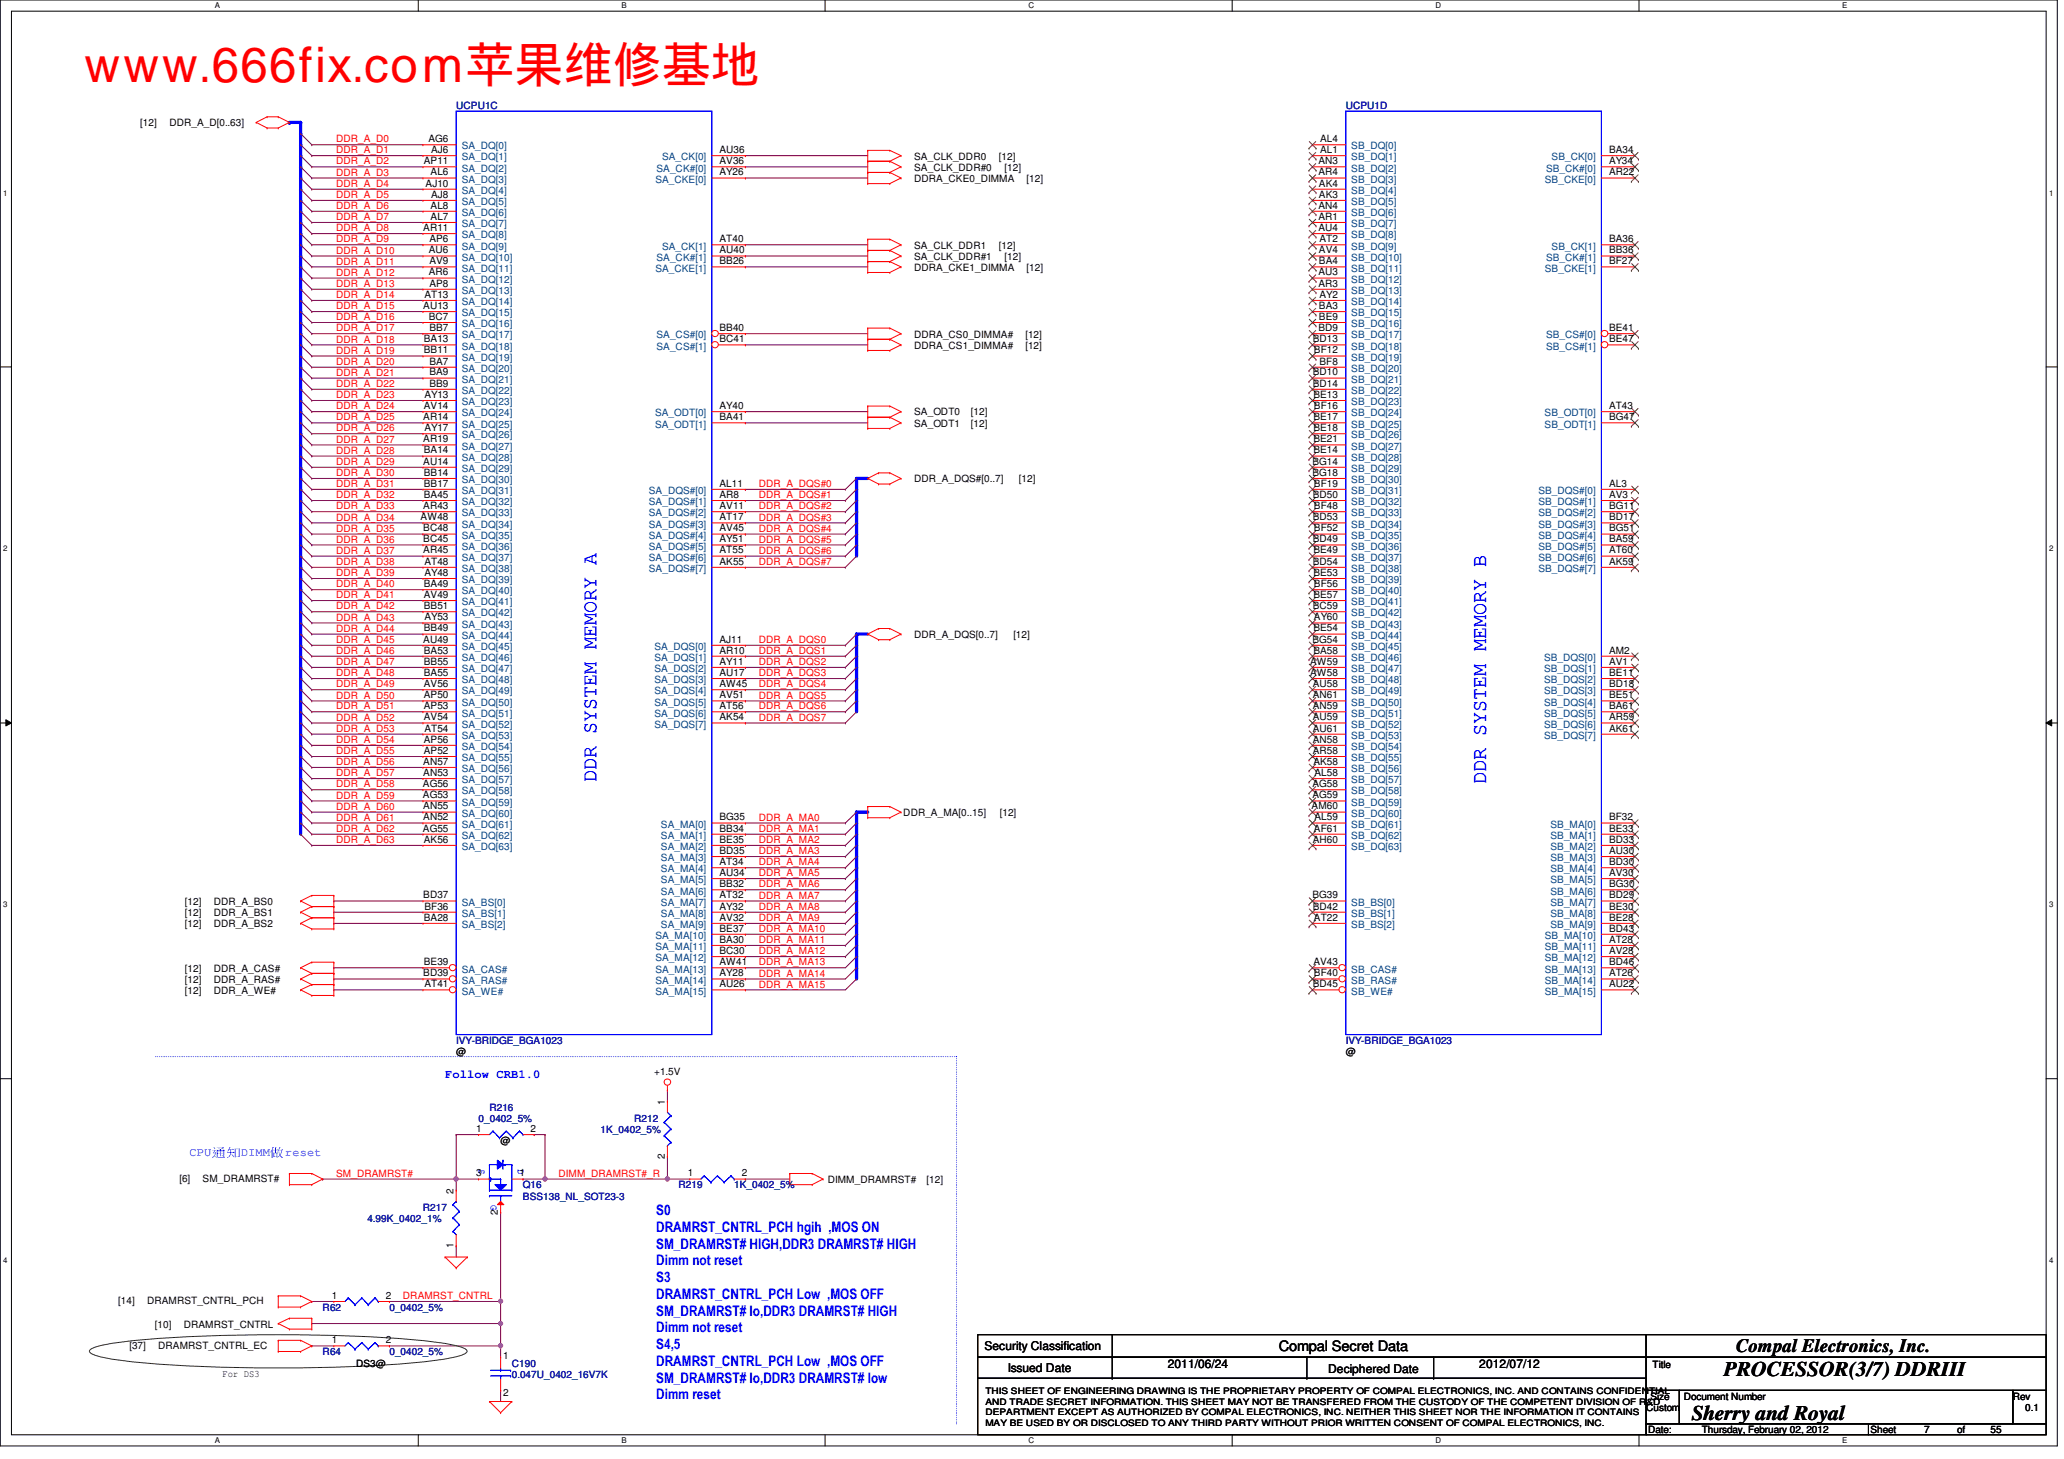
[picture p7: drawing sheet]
<svg xmlns="http://www.w3.org/2000/svg" width="297mm" height="210mm" viewBox="0 0 297 210" stroke-linecap="round" stroke-linejoin="round" font-family="sans-serif">
<defs><g id="words">
<text font-size="7.1" fill="#f00" x="11.9" y="11.8">www.666fix.com苹果维修基地</text>
<g font-size="3" fill="#00f">
<text x="85.8" y="112.5" transform="rotate(-90 85.8 112.5)">DDR SYSTEM MEMORY A</text>
<text x="213.9" y="112.8" transform="rotate(-90 213.9 112.8)">DDR SYSTEM MEMORY B</text>
</g>
<g font-size="3">
<text x="248.1" y="198">PROCESSOR(3/7) DDRIII</text>
<text x="243.5" y="204.3">Sherry and Royal</text>
</g>
<text font-size="2.7" x="249.8" y="194.5">Compal Electronics, Inc.</text>
<g font-size="2.1" fill="#00f">
<text x="94.4" y="174.8">S0</text>
<text x="94.4" y="177.2">DRAMRST_CNTRL_PCH hgih ,MOS ON</text>
<text x="94.4" y="179.6">SM_DRAMRST# HIGH,DDR3 DRAMRST# HIGH</text>
<text x="94.4" y="182">Dimm not reset</text>
<text x="94.4" y="184.4">S3</text>
<text x="94.4" y="186.9">DRAMRST_CNTRL_PCH Low ,MOS OFF</text>
<text x="94.4" y="189.3">SM_DRAMRST# lo,DDR3 DRAMRST# HIGH</text>
<text x="94.4" y="191.7">Dimm not reset</text>
<text x="94.4" y="194.1">S4,5</text>
<text x="94.4" y="196.5">DRAMRST_CNTRL_PCH Low ,MOS OFF</text>
<text x="94.4" y="198.9">SM_DRAMRST# lo,DDR3 DRAMRST# low</text>
<text x="94.4" y="201.3">Dimm reset</text>
</g>
<text font-size="2.1" x="184.1" y="194.4">Compal Secret Data</text>
<g font-size="1.7" fill="#00f">
<text x="64" y="155.1">Follow CRB1.0</text>
<text x="27.3" y="166.2">CPU通通DIMM做reset</text>
</g>
<g font-size="1.7">
<text x="141.7" y="194.3">Security Classification</text>
<text x="145" y="197.3">Issued Date</text>
<text x="168.1" y="196.8">2011/06/24</text>
<text x="191.1" y="197.5">Deciphered Date</text>
<text x="212.9" y="196.8">2012/07/12</text>
</g>
<g font-size="1.4" fill="#000080">
<text x="65.7" y="15.7">UCPU1C</text>
<text x="193.7" y="15.7">UCPU1D</text>
<text x="65.7" y="150.2">IVY-BRIDGE_BGA1023</text>
<text x="193.7" y="150.2">IVY-BRIDGE_BGA1023</text>
<text x="68.9" y="161.4">0_0402_5%</text>
<text x="70.4" y="159.8">R216</text>
<text x="91.3" y="161.4">R212</text>
<text x="86.4" y="163">1K_0402_5%</text>
<text x="75.3" y="171">Q16</text>
<text x="75.3" y="172.6">BSS138_NL_SOT23-3</text>
<text x="97.7" y="171">R219</text>
<text x="105.7" y="171">1K_0402_5%</text>
<text x="52.9" y="175.8">4.99K_0402_1%</text>
<text x="60.9" y="174.2">R217</text>
<text x="46.4" y="188.6">R62</text>
<text x="56" y="188.6">0_0402_5%</text>
<text x="46.4" y="195">R64</text>
<text x="56" y="195">0_0402_5%</text>
<text x="73.7" y="196.6">C190</text>
<text x="73.7" y="198.2">0.047U_0402_16V7K</text>
</g>
<g font-size="1.4">
<text x="20.2" y="18.2">[12]</text>
<text x="24.4" y="18.2">DDR_A_D[0..63]</text>
<text x="61" y="23.6">AP11</text>
<text x="61.7" y="20.4">AG6</text>
<text x="62.1" y="22">AJ6</text>
<text x="103.5" y="22">AU36</text>
<text x="103.5" y="23.6">AV36</text>
<text x="131.6" y="23">SA_CLK_DDR0</text>
<text x="143.8" y="23">[12]</text>
<text x="189.7" y="23.6">AN3</text>
<text x="190" y="20.4">AL4</text>
<text x="190" y="22">AL1</text>
<text x="231.6" y="22">BA34</text>
<text x="231.6" y="23.6">AY34</text>
<text x="61.3" y="26.8">AJ10</text>
<text x="62" y="25.2">AL6</text>
<text x="62.1" y="28.4">AJ8</text>
<text x="103.5" y="25.2">AY26</text>
<text x="131.6" y="24.6">SA_CLK_DDR#0</text>
<text x="131.6" y="26.2">DDRA_CKE0_DIMMA</text>
<text x="144.6" y="24.6">[12]</text>
<text x="147.7" y="26.2">[12]</text>
<text x="189.7" y="25.2">AR4</text>
<text x="189.8" y="26.8">AK4</text>
<text x="189.8" y="28.4">AK3</text>
<text x="231.6" y="25.2">AR22</text>
<text x="60.9" y="33.2">AR11</text>
<text x="61.8" y="34.8">AP6</text>
<text x="62" y="30">AL8</text>
<text x="62" y="31.6">AL7</text>
<text x="103.5" y="34.8">AT40</text>
<text x="131.6" y="35.8">SA_CLK_DDR1</text>
<text x="143.8" y="35.8">[12]</text>
<text x="189.7" y="30">AN4</text>
<text x="189.7" y="31.6">AR1</text>
<text x="189.7" y="33.2">AU4</text>
<text x="189.9" y="34.8">AT2</text>
<text x="231.6" y="34.8">BA36</text>
<text x="61.7" y="36.4">AU6</text>
<text x="61.7" y="39.6">AR6</text>
<text x="61.8" y="38">AV9</text>
<text x="61.8" y="41.2">AP8</text>
<text x="103.5" y="38">BB26</text>
<text x="103.5" y="36.4">AU40</text>
<text x="131.6" y="39">DDRA_CKE1_DIMMA</text>
<text x="131.6" y="37.4">SA_CLK_DDR#1</text>
<text x="144.6" y="37.4">[12]</text>
<text x="147.7" y="39">[12]</text>
<text x="189.7" y="39.6">AU3</text>
<text x="189.7" y="41.2">AR3</text>
<text x="189.8" y="36.4">AV4</text>
<text x="189.8" y="38">BA4</text>
<text x="231.6" y="36.4">BB36</text>
<text x="231.6" y="38">BF27</text>
<text x="60.9" y="44.4">AU13</text>
<text x="61.1" y="42.8">AT13</text>
<text x="61.7" y="46">BC7</text>
<text x="61.8" y="47.6">BB7</text>
<text x="103.5" y="47.6">BB40</text>
<text x="189.7" y="47.6">BD9</text>
<text x="189.8" y="44.4">BA3</text>
<text x="189.8" y="46">BE9</text>
<text x="189.9" y="42.8">AY2</text>
<text x="231.6" y="47.6">BE41</text>
<text x="61" y="49.2">BA13</text>
<text x="61" y="50.8">BB11</text>
<text x="61.8" y="52.5">BA7</text>
<text x="103.5" y="49.2">BC41</text>
<text x="131.6" y="50.2">DDRA_CS1_DIMMA#</text>
<text x="131.6" y="48.6">DDRA_CS0_DIMMA#</text>
<text x="147.6" y="50.2">[12]</text>
<text x="147.6" y="48.6">[12]</text>
<text x="188.9" y="49.2">BD13</text>
<text x="189.1" y="50.8">BF12</text>
<text x="189.9" y="52.5">BF8</text>
<text x="231.6" y="49.2">BE47</text>
<text x="61" y="58.8">AV14</text>
<text x="61.1" y="57.2">AY13</text>
<text x="61.8" y="54">BA9</text>
<text x="61.8" y="55.6">BB9</text>
<text x="103.5" y="58.8">AY40</text>
<text x="131.6" y="59.8">SA_ODT0</text>
<text x="139.7" y="59.8">[12]</text>
<text x="188.9" y="54">BD10</text>
<text x="188.9" y="55.6">BD14</text>
<text x="189" y="57.2">BE13</text>
<text x="189.1" y="58.8">BF16</text>
<text x="231.6" y="58.8">AT43</text>
<text x="60.9" y="60.5">AR14</text>
<text x="60.9" y="63.6">AR19</text>
<text x="61" y="65.2">BA14</text>
<text x="61.1" y="62">AY17</text>
<text x="103.5" y="60.5">BA41</text>
<text x="131.6" y="61.4">SA_ODT1</text>
<text x="139.7" y="61.4">[12]</text>
<text x="189" y="60.5">BE17</text>
<text x="189" y="62">BE18</text>
<text x="189" y="63.6">BE21</text>
<text x="189" y="65.2">BE14</text>
<text x="231.6" y="60.5">BG47</text>
<text x="60.9" y="66.8">AU14</text>
<text x="61" y="68.5">BB14</text>
<text x="61" y="70">BB17</text>
<text x="61" y="71.6">BA45</text>
<text x="103.5" y="70">AL11</text>
<text x="103.5" y="71.6">AR8</text>
<text x="131.6" y="69.4">DDR_A_DQS#[0..7]</text>
<text x="146.6" y="69.4">[12]</text>
<text x="188.9" y="66.8">BG14</text>
<text x="188.9" y="68.5">BG18</text>
<text x="188.9" y="71.6">BD50</text>
<text x="189.1" y="70">BF19</text>
<text x="231.6" y="70">AL3</text>
<text x="231.6" y="71.6">AV3</text>
<text x="60.5" y="74.8">AW48</text>
<text x="60.9" y="73.2">AR43</text>
<text x="60.9" y="76.5">BC48</text>
<text x="103.5" y="73.2">AV11</text>
<text x="103.5" y="76.5">AV45</text>
<text x="103.5" y="74.8">AT17</text>
<text x="188.9" y="74.8">BD53</text>
<text x="189.1" y="73.2">BF48</text>
<text x="189.1" y="76.5">BF52</text>
<text x="231.6" y="76.5">BG51</text>
<text x="231.6" y="73.2">BG11</text>
<text x="231.6" y="74.8">BD17</text>
<text x="60.9" y="78">BC45</text>
<text x="60.9" y="79.6">AR45</text>
<text x="61.1" y="81.2">AT48</text>
<text x="61.1" y="82.8">AY48</text>
<text x="103.5" y="78">AY51</text>
<text x="103.5" y="79.6">AT55</text>
<text x="103.5" y="81.2">AK55</text>
<text x="188.9" y="78">BD49</text>
<text x="188.9" y="81.2">BD54</text>
<text x="189" y="79.6">BE49</text>
<text x="189" y="82.8">BE53</text>
<text x="231.6" y="78">BA59</text>
<text x="231.6" y="79.6">AT60</text>
<text x="231.6" y="81.2">AK59</text>
<text x="61" y="84.5">BA49</text>
<text x="61" y="86">AV49</text>
<text x="61" y="87.6">BB51</text>
<text x="61.1" y="89.2">AY53</text>
<text x="188.9" y="87.6">BC59</text>
<text x="189" y="86">BE57</text>
<text x="189.1" y="84.5">BF56</text>
<text x="189.1" y="89.2">AY60</text>
<text x="60.9" y="92.5">AU49</text>
<text x="61" y="90.8">BB49</text>
<text x="61" y="94">BA53</text>
<text x="61" y="95.6">BB55</text>
<text x="103.5" y="92.5">AJ11</text>
<text x="103.5" y="94">AR10</text>
<text x="103.5" y="95.6">AY11</text>
<text x="131.6" y="91.8">DDR_A_DQS[0..7]</text>
<text x="145.8" y="91.8">[12]</text>
<text x="188.5" y="95.6">AW59</text>
<text x="188.9" y="92.5">BG54</text>
<text x="189" y="90.8">BE54</text>
<text x="189" y="94">BA58</text>
<text x="231.6" y="94">AM2</text>
<text x="231.6" y="95.6">AV1</text>
<text x="61" y="97.2">BA55</text>
<text x="61" y="98.8">AV56</text>
<text x="61" y="100.5">AP50</text>
<text x="103.5" y="97.2">AU17</text>
<text x="103.5" y="98.8">AW45</text>
<text x="103.5" y="100.5">AV51</text>
<text x="188.5" y="97.2">AW58</text>
<text x="188.9" y="98.8">AU58</text>
<text x="188.9" y="100.5">AN61</text>
<text x="231.6" y="100.5">BE51</text>
<text x="231.6" y="97.2">BE11</text>
<text x="231.6" y="98.8">BD18</text>
<text x="61" y="102">AP53</text>
<text x="61" y="103.6">AV54</text>
<text x="61" y="106.8">AP56</text>
<text x="61.1" y="105.2">AT54</text>
<text x="103.5" y="102">AT56</text>
<text x="103.5" y="103.6">AK54</text>
<text x="188.9" y="102">AN59</text>
<text x="188.9" y="103.6">AU59</text>
<text x="188.9" y="105.2">AU61</text>
<text x="188.9" y="106.8">AN58</text>
<text x="231.6" y="102">BA61</text>
<text x="231.6" y="103.6">AR59</text>
<text x="231.6" y="105.2">AK61</text>
<text x="60.9" y="113.2">AG56</text>
<text x="60.9" y="110">AN57</text>
<text x="60.9" y="111.6">AN53</text>
<text x="61" y="108.5">AP52</text>
<text x="188.9" y="113.2">AG58</text>
<text x="188.9" y="108.5">AR58</text>
<text x="189" y="110">AK58</text>
<text x="189.2" y="111.6">AL58</text>
<text x="60.9" y="114.9">AG53</text>
<text x="60.9" y="119.6">AG55</text>
<text x="60.9" y="116.5">AN55</text>
<text x="60.9" y="118">AN52</text>
<text x="103.5" y="118">BG35</text>
<text x="103.5" y="119.6">BB34</text>
<text x="130" y="117.4">DDR_A_MA[0..15]</text>
<text x="143.9" y="117.4">[12]</text>
<text x="188.8" y="116.5">AM60</text>
<text x="188.9" y="114.9">AG59</text>
<text x="189.1" y="119.6">AF61</text>
<text x="189.2" y="118">AL59</text>
<text x="231.6" y="118">BF32</text>
<text x="231.6" y="119.6">BE33</text>
<text x="61" y="121.2">AK56</text>
<text x="103.5" y="121.2">BE35</text>
<text x="103.5" y="122.9">BD35</text>
<text x="103.5" y="124.5">AT34</text>
<text x="188.9" y="121.2">AH60</text>
<text x="231.6" y="121.2">BD33</text>
<text x="231.6" y="122.9">AU30</text>
<text x="231.6" y="124.5">BD30</text>
<text x="26.6" y="130.2">[12]</text>
<text x="26.6" y="131.8">[12]</text>
<text x="30.8" y="130.2">DDR_A_BS0</text>
<text x="30.8" y="131.8">DDR_A_BS1</text>
<text x="60.9" y="129.2">BD37</text>
<text x="61.1" y="130.9">BF36</text>
<text x="103.5" y="126">AU34</text>
<text x="103.5" y="127.6">BB32</text>
<text x="103.5" y="129.2">AT32</text>
<text x="103.5" y="130.9">AY32</text>
<text x="188.9" y="129.2">BG39</text>
<text x="188.9" y="130.9">BD42</text>
<text x="231.6" y="126">AV30</text>
<text x="231.6" y="127.6">BG30</text>
<text x="231.6" y="129.2">BD29</text>
<text x="231.6" y="130.9">BE30</text>
<text x="26.6" y="133.4">[12]</text>
<text x="30.8" y="133.4">DDR_A_BS2</text>
<text x="61" y="132.5">BA28</text>
<text x="103.5" y="134">BE37</text>
<text x="103.5" y="135.6">BA30</text>
<text x="103.5" y="137.2">BC30</text>
<text x="103.5" y="132.5">AV32</text>
<text x="189.1" y="132.5">AT22</text>
<text x="231.6" y="132.5">BE28</text>
<text x="231.6" y="134">BD43</text>
<text x="231.6" y="135.6">AT28</text>
<text x="231.6" y="137.2">AV28</text>
<text x="26.6" y="143">[12]</text>
<text x="26.6" y="141.4">[12]</text>
<text x="26.6" y="139.8">[12]</text>
<text x="30.8" y="143">DDR_A_WE#</text>
<text x="30.8" y="141.4">DDR_A_RAS#</text>
<text x="30.8" y="139.8">DDR_A_CAS#</text>
<text x="60.9" y="140.5">BD39</text>
<text x="61" y="138.9">BE39</text>
<text x="61.1" y="142">AT41</text>
<text x="103.5" y="138.9">AW41</text>
<text x="103.5" y="140.5">AY28</text>
<text x="103.5" y="142">AU26</text>
<text x="188.9" y="142">BD45</text>
<text x="189" y="138.9">AV43</text>
<text x="189.1" y="140.5">BF40</text>
<text x="231.6" y="138.9">BD46</text>
<text x="231.6" y="140.5">AT26</text>
<text x="231.6" y="142">AU22</text>
<text x="65.7" y="151.8">@</text>
<text x="94.1" y="154.6">+1.5V</text>
<text x="193.7" y="151.8">@</text>
<text x="95.7" y="158.9" transform="rotate(-90 95.7 158.9)">1</text>
<text x="68.5" y="162.9">1</text>
<text x="72" y="164.6">@</text>
<text x="76.4" y="162.9">2</text>
<text x="95.7" y="166.8" transform="rotate(-90 95.7 166.8)">2</text>
<text x="25.8" y="170">[6]</text>
<text x="29.2" y="170">SM_DRAMRST#</text>
<text x="65.3" y="171.7" transform="rotate(-90 65.3 171.7)">2</text>
<text x="68.5" y="169.2">3</text>
<text x="74.8" y="169.2">1</text>
<text x="99" y="169.2">1</text>
<text x="106.8" y="169.2">2</text>
<text x="119.1" y="170.2">DIMM_DRAMRST#</text>
<text x="133.3" y="170.2">[12]</text>
<text x="65.3" y="179.5" transform="rotate(-90 65.3 179.5)">1</text>
<text x="71.7" y="174.8" transform="rotate(-90 71.7 174.8)">2</text>
<text x="17" y="187.6">[14]</text>
<text x="21.2" y="187.6">DRAMRST_CNTRL_PCH</text>
<text x="22.3" y="191">[10]</text>
<text x="26.5" y="191">DRAMRST_CNTRL</text>
<text x="47.7" y="186.9">1</text>
<text x="55.5" y="186.9">2</text>
<text x="18.6" y="194">[37]</text>
<text x="22.8" y="194">DRAMRST_CNTRL_EC</text>
<text x="47.7" y="193.3">1</text>
<text x="51.3" y="196.6">DS3@</text>
<text x="55.5" y="193.3">2</text>
<text x="72.4" y="195.5">1</text>
<text x="237.8" y="196.8">Title</text>
<text x="32" y="198">For DS3</text>
<text x="72.4" y="200.9">2</text>
<text x="236.9" y="203">Custom</text>
<text x="237.5" y="201.4">Size</text>
<text x="242.3" y="201.4">Document Number</text>
<text x="289.7" y="201.4">Rev</text>
<text x="291.5" y="203">0.1</text>
<text x="237.2" y="206.2">Date:</text>
<text x="244.9" y="206.2">Thursday, February 02, 2012</text>
<text x="269.2" y="206.2">Sheet</text>
<text x="276.9" y="206.2">7</text>
<text x="281.7" y="206.2">of</text>
<text x="286.5" y="206.2">55</text>
</g>
<g font-size="1.4" fill="#f00">
<text x="48.4" y="23.7">DDR_A_D2</text>
<text x="48.4" y="22.1">DDR_A_D1</text>
<text x="48.4" y="20.5">DDR_A_D0</text>
<text x="48.4" y="25.3">DDR_A_D3</text>
<text x="48.4" y="26.9">DDR_A_D4</text>
<text x="48.4" y="28.5">DDR_A_D5</text>
<text x="48.4" y="33.3">DDR_A_D8</text>
<text x="48.4" y="31.7">DDR_A_D7</text>
<text x="48.4" y="30.1">DDR_A_D6</text>
<text x="48.4" y="34.9">DDR_A_D9</text>
<text x="48.4" y="41.3">DDR_A_D13</text>
<text x="48.4" y="39.7">DDR_A_D12</text>
<text x="48.4" y="36.5">DDR_A_D10</text>
<text x="48.4" y="38.1">DDR_A_D11</text>
<text x="48.4" y="42.9">DDR_A_D14</text>
<text x="48.4" y="44.5">DDR_A_D15</text>
<text x="48.4" y="46.1">DDR_A_D16</text>
<text x="48.4" y="47.7">DDR_A_D17</text>
<text x="48.4" y="50.9">DDR_A_D19</text>
<text x="48.4" y="52.5">DDR_A_D20</text>
<text x="48.4" y="49.3">DDR_A_D18</text>
<text x="48.4" y="58.9">DDR_A_D24</text>
<text x="48.4" y="54.1">DDR_A_D21</text>
<text x="48.4" y="55.7">DDR_A_D22</text>
<text x="48.4" y="57.3">DDR_A_D23</text>
<text x="48.4" y="60.5">DDR_A_D25</text>
<text x="48.4" y="62.1">DDR_A_D26</text>
<text x="48.4" y="63.7">DDR_A_D27</text>
<text x="48.4" y="65.3">DDR_A_D28</text>
<text x="48.4" y="71.7">DDR_A_D32</text>
<text x="48.4" y="70.1">DDR_A_D31</text>
<text x="48.4" y="68.5">DDR_A_D30</text>
<text x="48.4" y="66.9">DDR_A_D29</text>
<text x="109.2" y="70.1">DDR_A_DQS#0</text>
<text x="109.2" y="71.7">DDR_A_DQS#1</text>
<text x="48.4" y="74.9">DDR_A_D34</text>
<text x="48.4" y="76.5">DDR_A_D35</text>
<text x="48.4" y="73.3">DDR_A_D33</text>
<text x="109.2" y="73.3">DDR_A_DQS#2</text>
<text x="109.2" y="74.9">DDR_A_DQS#3</text>
<text x="109.2" y="76.5">DDR_A_DQS#4</text>
<text x="48.4" y="82.9">DDR_A_D39</text>
<text x="48.4" y="81.3">DDR_A_D38</text>
<text x="48.4" y="78.1">DDR_A_D36</text>
<text x="48.4" y="79.7">DDR_A_D37</text>
<text x="109.2" y="81.3">DDR_A_DQS#7</text>
<text x="109.2" y="78.1">DDR_A_DQS#5</text>
<text x="109.2" y="79.7">DDR_A_DQS#6</text>
<text x="48.4" y="87.7">DDR_A_D42</text>
<text x="48.4" y="89.3">DDR_A_D43</text>
<text x="48.4" y="86.1">DDR_A_D41</text>
<text x="48.4" y="84.5">DDR_A_D40</text>
<text x="48.4" y="95.7">DDR_A_D47</text>
<text x="48.4" y="94.1">DDR_A_D46</text>
<text x="48.4" y="90.9">DDR_A_D44</text>
<text x="48.4" y="92.5">DDR_A_D45</text>
<text x="109.2" y="92.5">DDR_A_DQS0</text>
<text x="109.2" y="95.7">DDR_A_DQS2</text>
<text x="109.2" y="94.1">DDR_A_DQS1</text>
<text x="48.4" y="97.3">DDR_A_D48</text>
<text x="48.4" y="100.5">DDR_A_D50</text>
<text x="48.4" y="98.9">DDR_A_D49</text>
<text x="109.2" y="100.5">DDR_A_DQS5</text>
<text x="109.2" y="98.9">DDR_A_DQS4</text>
<text x="109.2" y="97.3">DDR_A_DQS3</text>
<text x="48.4" y="106.9">DDR_A_D54</text>
<text x="48.4" y="102.1">DDR_A_D51</text>
<text x="48.4" y="103.7">DDR_A_D52</text>
<text x="48.4" y="105.3">DDR_A_D53</text>
<text x="109.2" y="102.1">DDR_A_DQS6</text>
<text x="109.2" y="103.7">DDR_A_DQS7</text>
<text x="48.4" y="113.3">DDR_A_D58</text>
<text x="48.4" y="111.7">DDR_A_D57</text>
<text x="48.4" y="110.1">DDR_A_D56</text>
<text x="48.4" y="108.5">DDR_A_D55</text>
<text x="48.4" y="119.7">DDR_A_D62</text>
<text x="48.4" y="114.9">DDR_A_D59</text>
<text x="48.4" y="118.1">DDR_A_D61</text>
<text x="48.4" y="116.5">DDR_A_D60</text>
<text x="109.2" y="118.1">DDR_A_MA0</text>
<text x="109.2" y="119.7">DDR_A_MA1</text>
<text x="48.4" y="121.3">DDR_A_D63</text>
<text x="109.2" y="124.5">DDR_A_MA4</text>
<text x="109.2" y="121.3">DDR_A_MA2</text>
<text x="109.2" y="122.9">DDR_A_MA3</text>
<text x="109.2" y="126.1">DDR_A_MA5</text>
<text x="109.2" y="129.3">DDR_A_MA7</text>
<text x="109.2" y="127.7">DDR_A_MA6</text>
<text x="109.2" y="130.9">DDR_A_MA8</text>
<text x="109.2" y="132.5">DDR_A_MA9</text>
<text x="109.2" y="137.3">DDR_A_MA12</text>
<text x="109.2" y="135.7">DDR_A_MA11</text>
<text x="109.2" y="134.1">DDR_A_MA10</text>
<text x="109.2" y="142.1">DDR_A_MA15</text>
<text x="109.2" y="140.5">DDR_A_MA14</text>
<text x="109.2" y="138.9">DDR_A_MA13</text>
<text x="48.4" y="169.3">SM_DRAMRST#</text>
<text x="80.4" y="169.3">DIMM_DRAMRST#_R</text>
<text x="58" y="186.9">DRAMRST_CNTRL</text>
</g>
<g font-size="1.4" fill="#004080">
<text x="66.5" y="21.5">SA_DQ[0]</text>
<text x="66.5" y="23.1">SA_DQ[1]</text>
<text x="95.3" y="23.1">SA_CK[0]</text>
<text x="194.5" y="21.5">SB_DQ[0]</text>
<text x="194.5" y="23.1">SB_DQ[1]</text>
<text x="223.3" y="23.1">SB_CK[0]</text>
<text x="66.5" y="24.7">SA_DQ[2]</text>
<text x="66.5" y="26.3">SA_DQ[3]</text>
<text x="66.5" y="27.9">SA_DQ[4]</text>
<text x="66.5" y="29.5">SA_DQ[5]</text>
<text x="94.3" y="26.3">SA_CKE[0]</text>
<text x="94.5" y="24.7">SA_CK#[0]</text>
<text x="194.5" y="24.7">SB_DQ[2]</text>
<text x="194.5" y="26.3">SB_DQ[3]</text>
<text x="194.5" y="27.9">SB_DQ[4]</text>
<text x="194.5" y="29.5">SB_DQ[5]</text>
<text x="222.3" y="26.3">SB_CKE[0]</text>
<text x="222.5" y="24.7">SB_CK#[0]</text>
<text x="66.5" y="31.1">SA_DQ[6]</text>
<text x="66.5" y="32.7">SA_DQ[7]</text>
<text x="66.5" y="34.3">SA_DQ[8]</text>
<text x="66.5" y="35.9">SA_DQ[9]</text>
<text x="95.3" y="35.9">SA_CK[1]</text>
<text x="194.5" y="31.1">SB_DQ[6]</text>
<text x="194.5" y="32.7">SB_DQ[7]</text>
<text x="194.5" y="34.3">SB_DQ[8]</text>
<text x="194.5" y="35.9">SB_DQ[9]</text>
<text x="223.3" y="35.9">SB_CK[1]</text>
<text x="66.5" y="37.5">SA_DQ[10]</text>
<text x="66.5" y="39.1">SA_DQ[11]</text>
<text x="66.5" y="40.7">SA_DQ[12]</text>
<text x="94.3" y="39.1">SA_CKE[1]</text>
<text x="94.5" y="37.5">SA_CK#[1]</text>
<text x="194.5" y="37.5">SB_DQ[10]</text>
<text x="194.5" y="39.1">SB_DQ[11]</text>
<text x="194.5" y="40.7">SB_DQ[12]</text>
<text x="222.3" y="39.1">SB_CKE[1]</text>
<text x="222.5" y="37.5">SB_CK#[1]</text>
<text x="66.5" y="42.3">SA_DQ[13]</text>
<text x="66.5" y="43.9">SA_DQ[14]</text>
<text x="66.5" y="45.5">SA_DQ[15]</text>
<text x="66.5" y="47.1">SA_DQ[16]</text>
<text x="194.5" y="42.3">SB_DQ[13]</text>
<text x="194.5" y="43.9">SB_DQ[14]</text>
<text x="194.5" y="45.5">SB_DQ[15]</text>
<text x="194.5" y="47.1">SB_DQ[16]</text>
<text x="66.5" y="48.7">SA_DQ[17]</text>
<text x="66.5" y="50.3">SA_DQ[18]</text>
<text x="66.5" y="51.9">SA_DQ[19]</text>
<text x="66.5" y="53.5">SA_DQ[20]</text>
<text x="94.5" y="48.7">SA_CS#[0]</text>
<text x="94.5" y="50.3">SA_CS#[1]</text>
<text x="194.5" y="48.7">SB_DQ[17]</text>
<text x="194.5" y="50.3">SB_DQ[18]</text>
<text x="194.5" y="51.9">SB_DQ[19]</text>
<text x="194.5" y="53.5">SB_DQ[20]</text>
<text x="222.5" y="48.7">SB_CS#[0]</text>
<text x="222.5" y="50.3">SB_CS#[1]</text>
<text x="66.5" y="55.1">SA_DQ[21]</text>
<text x="66.5" y="56.7">SA_DQ[22]</text>
<text x="66.5" y="58.3">SA_DQ[23]</text>
<text x="66.5" y="59.9">SA_DQ[24]</text>
<text x="94.3" y="59.9">SA_ODT[0]</text>
<text x="194.5" y="55.1">SB_DQ[21]</text>
<text x="194.5" y="56.7">SB_DQ[22]</text>
<text x="194.5" y="58.3">SB_DQ[23]</text>
<text x="194.5" y="59.9">SB_DQ[24]</text>
<text x="222.3" y="59.9">SB_ODT[0]</text>
<text x="66.5" y="61.5">SA_DQ[25]</text>
<text x="66.5" y="63.1">SA_DQ[26]</text>
<text x="66.5" y="64.7">SA_DQ[27]</text>
<text x="94.3" y="61.5">SA_ODT[1]</text>
<text x="194.5" y="61.5">SB_DQ[25]</text>
<text x="194.5" y="63.1">SB_DQ[26]</text>
<text x="194.5" y="64.7">SB_DQ[27]</text>
<text x="222.3" y="61.5">SB_ODT[1]</text>
<text x="66.5" y="66.3">SA_DQ[28]</text>
<text x="66.5" y="67.9">SA_DQ[29]</text>
<text x="66.5" y="69.5">SA_DQ[30]</text>
<text x="66.5" y="71.1">SA_DQ[31]</text>
<text x="93.4" y="71.1">SA_DQS#[0]</text>
<text x="194.5" y="66.3">SB_DQ[28]</text>
<text x="194.5" y="67.9">SB_DQ[29]</text>
<text x="194.5" y="69.5">SB_DQ[30]</text>
<text x="194.5" y="71.1">SB_DQ[31]</text>
<text x="221.4" y="71.1">SB_DQS#[0]</text>
<text x="66.5" y="72.7">SA_DQ[32]</text>
<text x="66.5" y="74.3">SA_DQ[33]</text>
<text x="66.5" y="75.9">SA_DQ[34]</text>
<text x="66.5" y="77.5">SA_DQ[35]</text>
<text x="93.4" y="72.7">SA_DQS#[1]</text>
<text x="93.4" y="74.3">SA_DQS#[2]</text>
<text x="93.4" y="77.5">SA_DQS#[4]</text>
<text x="93.4" y="75.9">SA_DQS#[3]</text>
<text x="194.5" y="72.7">SB_DQ[32]</text>
<text x="194.5" y="74.3">SB_DQ[33]</text>
<text x="194.5" y="75.9">SB_DQ[34]</text>
<text x="194.5" y="77.5">SB_DQ[35]</text>
<text x="221.4" y="77.5">SB_DQS#[4]</text>
<text x="221.4" y="72.7">SB_DQS#[1]</text>
<text x="221.4" y="74.3">SB_DQS#[2]</text>
<text x="221.4" y="75.9">SB_DQS#[3]</text>
<text x="66.5" y="79.1">SA_DQ[36]</text>
<text x="66.5" y="80.7">SA_DQ[37]</text>
<text x="66.5" y="82.3">SA_DQ[38]</text>
<text x="66.5" y="83.9">SA_DQ[39]</text>
<text x="93.4" y="79.1">SA_DQS#[5]</text>
<text x="93.4" y="80.7">SA_DQS#[6]</text>
<text x="93.4" y="82.3">SA_DQS#[7]</text>
<text x="194.5" y="79.1">SB_DQ[36]</text>
<text x="194.5" y="80.7">SB_DQ[37]</text>
<text x="194.5" y="82.3">SB_DQ[38]</text>
<text x="194.5" y="83.9">SB_DQ[39]</text>
<text x="221.4" y="79.1">SB_DQS#[5]</text>
<text x="221.4" y="80.7">SB_DQS#[6]</text>
<text x="221.4" y="82.3">SB_DQS#[7]</text>
<text x="66.5" y="85.5">SA_DQ[40]</text>
<text x="66.5" y="87.1">SA_DQ[41]</text>
<text x="66.5" y="88.7">SA_DQ[42]</text>
<text x="194.5" y="85.5">SB_DQ[40]</text>
<text x="194.5" y="87.1">SB_DQ[41]</text>
<text x="194.5" y="88.7">SB_DQ[42]</text>
<text x="66.5" y="90.3">SA_DQ[43]</text>
<text x="66.5" y="91.9">SA_DQ[44]</text>
<text x="66.5" y="93.5">SA_DQ[45]</text>
<text x="66.5" y="95.1">SA_DQ[46]</text>
<text x="94.2" y="93.5">SA_DQS[0]</text>
<text x="94.2" y="95.1">SA_DQS[1]</text>
<text x="194.5" y="90.3">SB_DQ[43]</text>
<text x="194.5" y="91.9">SB_DQ[44]</text>
<text x="194.5" y="93.5">SB_DQ[45]</text>
<text x="194.5" y="95.1">SB_DQ[46]</text>
<text x="222.2" y="95.1">SB_DQS[0]</text>
<text x="66.5" y="96.7">SA_DQ[47]</text>
<text x="66.5" y="98.3">SA_DQ[48]</text>
<text x="66.5" y="99.9">SA_DQ[49]</text>
<text x="66.5" y="101.5">SA_DQ[50]</text>
<text x="94.2" y="96.7">SA_DQS[2]</text>
<text x="94.2" y="98.3">SA_DQS[3]</text>
<text x="94.2" y="99.9">SA_DQS[4]</text>
<text x="94.2" y="101.5">SA_DQS[5]</text>
<text x="194.5" y="96.7">SB_DQ[47]</text>
<text x="194.5" y="98.3">SB_DQ[48]</text>
<text x="194.5" y="99.9">SB_DQ[49]</text>
<text x="194.5" y="101.5">SB_DQ[50]</text>
<text x="222.2" y="101.5">SB_DQS[4]</text>
<text x="222.2" y="96.7">SB_DQS[1]</text>
<text x="222.2" y="98.3">SB_DQS[2]</text>
<text x="222.2" y="99.9">SB_DQS[3]</text>
<text x="66.5" y="103.1">SA_DQ[51]</text>
<text x="66.5" y="104.7">SA_DQ[52]</text>
<text x="66.5" y="106.3">SA_DQ[53]</text>
<text x="66.5" y="107.9">SA_DQ[54]</text>
<text x="94.2" y="103.1">SA_DQS[6]</text>
<text x="94.2" y="104.7">SA_DQS[7]</text>
<text x="194.5" y="103.1">SB_DQ[51]</text>
<text x="194.5" y="104.7">SB_DQ[52]</text>
<text x="194.5" y="106.3">SB_DQ[53]</text>
<text x="194.5" y="107.9">SB_DQ[54]</text>
<text x="222.2" y="103.1">SB_DQS[5]</text>
<text x="222.2" y="104.7">SB_DQS[6]</text>
<text x="222.2" y="106.3">SB_DQS[7]</text>
<text x="66.5" y="109.5">SA_DQ[55]</text>
<text x="66.5" y="111.1">SA_DQ[56]</text>
<text x="66.5" y="112.7">SA_DQ[57]</text>
<text x="194.5" y="109.5">SB_DQ[55]</text>
<text x="194.5" y="111.1">SB_DQ[56]</text>
<text x="194.5" y="112.7">SB_DQ[57]</text>
<text x="66.5" y="114.3">SA_DQ[58]</text>
<text x="66.5" y="115.9">SA_DQ[59]</text>
<text x="66.5" y="117.5">SA_DQ[60]</text>
<text x="66.5" y="119.1">SA_DQ[61]</text>
<text x="95.1" y="119.1">SA_MA[0]</text>
<text x="194.5" y="114.3">SB_DQ[58]</text>
<text x="194.5" y="115.9">SB_DQ[59]</text>
<text x="194.5" y="117.5">SB_DQ[60]</text>
<text x="194.5" y="119.1">SB_DQ[61]</text>
<text x="223.1" y="119.1">SB_MA[0]</text>
<text x="66.5" y="120.7">SA_DQ[62]</text>
<text x="66.5" y="122.3">SA_DQ[63]</text>
<text x="95.1" y="120.7">SA_MA[1]</text>
<text x="95.1" y="122.3">SA_MA[2]</text>
<text x="95.1" y="123.9">SA_MA[3]</text>
<text x="95.1" y="125.5">SA_MA[4]</text>
<text x="194.5" y="120.7">SB_DQ[62]</text>
<text x="194.5" y="122.3">SB_DQ[63]</text>
<text x="223.1" y="120.7">SB_MA[1]</text>
<text x="223.1" y="122.3">SB_MA[2]</text>
<text x="223.1" y="123.9">SB_MA[3]</text>
<text x="223.1" y="125.5">SB_MA[4]</text>
<text x="66.5" y="130.3">SA_BS[0]</text>
<text x="66.5" y="131.9">SA_BS[1]</text>
<text x="95.1" y="127.1">SA_MA[5]</text>
<text x="95.1" y="128.7">SA_MA[6]</text>
<text x="95.1" y="130.3">SA_MA[7]</text>
<text x="95.1" y="131.9">SA_MA[8]</text>
<text x="194.5" y="130.3">SB_BS[0]</text>
<text x="194.5" y="131.9">SB_BS[1]</text>
<text x="223.1" y="127.1">SB_MA[5]</text>
<text x="223.1" y="128.7">SB_MA[6]</text>
<text x="223.1" y="130.3">SB_MA[7]</text>
<text x="223.1" y="131.9">SB_MA[8]</text>
<text x="66.5" y="133.5">SA_BS[2]</text>
<text x="94.3" y="135.1">SA_MA[10]</text>
<text x="94.3" y="136.7">SA_MA[11]</text>
<text x="95.1" y="133.5">SA_MA[9]</text>
<text x="194.5" y="133.5">SB_BS[2]</text>
<text x="222.3" y="135.1">SB_MA[10]</text>
<text x="222.3" y="136.7">SB_MA[11]</text>
<text x="223.1" y="133.5">SB_MA[9]</text>
<text x="66.5" y="139.9">SA_CAS#</text>
<text x="66.5" y="141.5">SA_RAS#</text>
<text x="66.5" y="143.1">SA_WE#</text>
<text x="94.3" y="138.3">SA_MA[12]</text>
<text x="94.3" y="139.9">SA_MA[13]</text>
<text x="94.3" y="141.5">SA_MA[14]</text>
<text x="94.3" y="143.1">SA_MA[15]</text>
<text x="194.5" y="139.9">SB_CAS#</text>
<text x="194.5" y="141.5">SB_RAS#</text>
<text x="194.5" y="143.1">SB_WE#</text>
<text x="222.3" y="138.3">SB_MA[12]</text>
<text x="222.3" y="139.9">SB_MA[13]</text>
<text x="222.3" y="141.5">SB_MA[14]</text>
<text x="222.3" y="143.1">SB_MA[15]</text>
</g>
<g font-size="1.4" fill="#00f">
<text x="68.9" y="168.2" transform="rotate(90 68.9 168.2)">S</text>
<text x="70.7" y="173.3" transform="rotate(90 70.7 173.3)">G</text>
<text x="74.5" y="168.2" transform="rotate(90 74.5 168.2)">D</text>
</g>
<g font-size="1.3">
<text x="141.8" y="200.6">THIS SHEET OF ENGINEERING DRAWING IS THE PROPRIETARY PROPERTY OF COMPAL ELECTRONICS, INC. AND CONTAINS CONFIDENTIAL</text>
<text x="141.8" y="202.1">AND TRADE SECRET INFORMATION. THIS SHEET MAY NOT BE TRANSFERED FROM THE CUSTODY OF THE COMPETENT DIVISION OF R&amp;D</text>
<text x="141.8" y="203.6">DEPARTMENT EXCEPT AS AUTHORIZED BY COMPAL ELECTRONICS, INC. NEITHER THIS SHEET NOR THE INFORMATION IT CONTAINS</text>
<text x="141.8" y="205.1">MAY BE USED BY OR DISCLOSED TO ANY THIRD PARTY WITHOUT PRIOR WRITTEN CONSENT OF COMPAL ELECTRONICS, INC.</text>
</g>
<g font-size="1.1">
<text x="30.9" y="1.1">A</text>
<text x="89.4" y="1.1">B</text>
<text x="148" y="1.1">C</text>
<text x="206.6" y="1.1">D</text>
<text x="265.1" y="1.1">E</text>
<text x=".5" y="28.2">1</text>
<text x="294.9" y="28.2">1</text>
<text x=".5" y="79.3">2</text>
<text x="294.9" y="79.3">2</text>
<text x=".5" y="130.6">3</text>
<text x="294.9" y="130.6">3</text>
<text x=".5" y="181.7">4</text>
<text x="294.9" y="181.7">4</text>
<text x="30.9" y="207.6">A</text>
<text x="89.4" y="207.6">B</text>
<text x="148" y="207.6">C</text>
<text x="206.6" y="207.6">D</text>
<text x="265.1" y="207.6">E</text>
</g>
</g></defs>
<path d="M0 0h296.1v208h-296.1zM1.6 1.6h292.9v204.8h-292.9z" fill="none" stroke="#000" stroke-width=".14"/>
<g fill="#fff">
<path d="M30.9 .2h.7v1.2h-.7z"/>
<path d="M30.9 206.6h.7v1.2h-.7z"/>
</g>
<path d="M60.2 0v1.6M60.2 206.4v1.6" fill="none" stroke="#000" stroke-width=".14"/>
<g fill="#fff">
<path d="M89.4 .2h.8v1.2h-.8z"/>
<path d="M89.4 206.6h.8v1.2h-.8z"/>
</g>
<path d="M118.7 0v1.6M118.7 206.4v1.6" fill="none" stroke="#000" stroke-width=".14"/>
<g fill="#fff">
<path d="M148 .2h.8v1.2h-.8z"/>
<path d="M148 206.6h.8v1.2h-.8z"/>
</g>
<path d="M177.3 0v1.6M177.3 206.4v1.6" fill="none" stroke="#000" stroke-width=".14"/>
<g fill="#fff">
<path d="M206.6 .2h.7v1.2h-.7z"/>
<path d="M206.6 206.6h.7v1.2h-.7z"/>
</g>
<path d="M235.9 0v1.6M235.9 206.4v1.6" fill="none" stroke="#000" stroke-width=".14"/>
<g fill="#fff">
<path d="M265.1 .2h.7v1.2h-.7z"/>
<path d="M265.1 206.6h.7v1.2h-.7z"/>
<path d="M.5 27.2h.6v1.2h-.6z"/>
<path d="M294.9 27.2h.6v1.2h-.6z"/>
<path d="M.5 78.4h.6v1.1h-.6z"/>
<path d="M294.9 78.4h.6v1.1h-.6z"/>
</g>
<path d="M0 52.8h1.6M294.5 52.8h1.6" fill="none" stroke="#000" stroke-width=".14"/>
<g fill="#fff">
<path d="M.5 129.6h.6v1.2h-.6z"/>
<path d="M294.9 129.6h.6v1.2h-.6z"/>
</g>
<path d="M0 104h1.6M.8 103.5l.8 .5-.8 .4zM294.5 104l.8-.5v.9zM294.5 104h1.6" fill="none" stroke="#000" stroke-width=".14"/>
<path d="M.8 103.5l.8 .5-.8 .4zM294.5 104l.8-.5v.9z" fill="#000"/>
<g fill="#fff">
<path d="M.5 180.8h.6v1.1h-.6z"/>
<path d="M294.9 180.8h.6v1.1h-.6z"/>
</g>
<path d="M0 155.2h1.6M294.5 155.2h1.6" fill="none" stroke="#000" stroke-width=".14"/>
<path d="M22.4 152h115.3M137.7 152h.1M137.7 152v52.9M137.7 204.9h.1" fill="none" stroke="#00f" stroke-width=".14" stroke-dasharray="0 .3"/>
<path d="M13 194.2a7 7 0 0 1 2.8-.9 173 173 0 0 1 24.2-1.3 173.3 173.3 0 0 1 24.3 1.3 7 7 0 0 1 2.8 .9l.1 .2-.1 .2a7 7 0 0 1-2.8 .9 177 177 0 0 1-26.9 1.3 162.4 162.4 0 0 1-21.6-1.3 7 7 0 0 1-2.8-.9l-.1-.2z" fill="none" stroke="#008000" stroke-width=".14"/>
<path d="M41.7 17.6h1.6" fill="none" stroke="#00f" stroke-width=".47"/>
<circle cx="41.7" cy="17.6" r=".23" fill="#00f"/>
<g fill="none" stroke="#800040" stroke-width=".14">
<path d="M44.9 33.6h.1M44.9 25.6h.1M44.9 27.2h.1M44.9 32h.1M44.9 28.8h.1M44.9 30.4h.1M44.9 24h.1M44.9 22.4h.1M44.9 20.8h.1M44.9 35.2h.1M44.9 36.8h.1M44.9 38.4h.1"/>
<path d="M44.9 33.6h16M44.9 25.6h16M44.9 27.2h16M44.9 32h16M44.9 28.8h16M44.9 30.4h16M44.9 24h16M44.9 22.4h16M44.9 20.8h16M44.9 35.2h16M44.9 36.8h16M44.9 38.4h16"/>
<path d="M44.9 43.2h.1M44.9 44.8h.1M44.9 59.2h.1M44.9 41.6h.1M44.9 40h.1M44.9 51.2h.1M44.9 52.8h.1M44.9 46.4h.1M44.9 54.4h.1M44.9 48h.1M44.9 56h.1M44.9 49.6h.1"/>
<path d="M44.9 57.6h.1M44.9 43.2h16M44.9 44.8h16M44.9 59.2h16M44.9 41.6h16M44.9 40h16M44.9 51.2h16M44.9 52.8h16M44.9 46.4h16M44.9 54.4h16M44.9 48h16M44.9 56h16"/>
<path d="M44.9 49.6h16M44.9 57.6h16M44.9 75.2h.1M44.9 76.8h.1M44.9 78.4h.1M44.9 72h.1M44.9 73.6h.1M44.9 70.4h.1M44.9 60.8h.1M44.9 62.4h.1M44.9 64h.1M44.9 68.8h.1"/>
<path d="M44.9 67.2h.1M44.9 65.6h.1M44.9 75.2h16M44.9 76.8h16M44.9 78.4h16M44.9 72h16M44.9 73.6h16M44.9 70.4h16M44.9 60.8h16M44.9 62.4h16M44.9 64h16M44.9 68.8h16"/>
<path d="M44.9 67.2h16M44.9 65.6h16M44.9 96h.1M44.9 94.4h.1M44.9 88h.1M44.9 89.6h.1M44.9 83.2h.1M44.9 91.2h.1M44.9 92.8h.1M44.9 86.4h.1M44.9 84.8h.1M44.9 81.6h.1"/>
<path d="M44.9 80h.1M44.9 97.6h.1M44.9 99.2h.1M44.9 96h16M44.9 94.4h16M44.9 88h16M44.9 89.6h16M44.9 83.2h16M44.9 91.2h16M44.9 92.8h16M44.9 86.4h16M44.9 84.8h16"/>
<path d="M44.9 81.6h16M44.9 80h16M44.9 97.6h16M44.9 99.2h16M44.9 115.2h.1M44.9 113.6h.1M44.9 112h.1M44.9 110.4h.1M44.9 118.4h.1M44.9 116.8h.1M44.9 108.8h.1M44.9 107.2h.1"/>
<path d="M44.9 102.4h.1M44.9 100.8h.1M44.9 104h.1M44.9 105.6h.1M44.9 115.2h16M44.9 113.6h16M44.9 112h16M44.9 110.4h16M44.9 118.4h16M44.9 116.8h16M44.9 108.8h16M44.9 107.2h16"/>
<path d="M44.9 102.4h16M44.9 100.8h16M44.9 104h16M44.9 105.6h16M107.3 118.4h.1M107.3 118.4h14.4M44.9 121.6h.1M44.9 120h.1M44.9 121.6h16M44.9 120h16M48 129.6h.1M48 131.2h.1"/>
<path d="M48 132.8h.1M48 139.2h.1M48 129.6h12.9M48 131.2h12.9M48 132.8h12.9M48 139.2h12.9M48 140.8h.1M48 142.4h.1M48 140.8h12.9M48 142.4h12.9M107.3 142.4h.1M107.3 140.8h.1"/>
<path d="M107.3 140.8h14.4M107.3 142.4h14.4"/>
</g>
<path d="M123.3 116.8h1.6" fill="none" stroke="#00f" stroke-width=".47"/>
<circle cx="123.3" cy="116.8" r=".23" fill="#00f"/>
<g fill="none" stroke="#800040" stroke-width=".14">
<path d="M107.3 126.4h.1M107.3 124.8h.1M107.3 120h.1M107.3 121.6h.1M107.3 123.2h.1M107.3 132.8h.1M107.3 129.6h.1M107.3 128h.1M107.3 137.6h.1M107.3 139.2h.1M107.3 131.2h.1M107.3 136h.1"/>
<path d="M107.3 134.4h.1M107.3 126.4h14.4M107.3 124.8h14.4M107.3 120h14.4M107.3 121.6h14.4M107.3 123.2h14.4M107.3 132.8h14.4M107.3 129.6h14.4M107.3 128h14.4M107.3 137.6h14.4M107.3 139.2h14.4M107.3 131.2h14.4"/>
<path d="M107.3 136h14.4M107.3 134.4h14.4M96.1 156.8h.1M96.1 156.8v1.6M78.4 169.6h.1M96.1 166.4h.1M96.1 166.4v3.2h-17.7"/>
</g>
<circle cx="78.4" cy="169.6" r=".31" fill="#f0f"/>
<circle cx="78.4" cy="169.6" r=".31" fill="none" stroke="#f0f" stroke-width=".14"/>
<path d="M65.7 169.6h.1M65.7 169.6h3.2M75.3 169.6h.1M78.4 163.2h.1M78.4 163.2v6.4h-3.1M96.1 169.6h.1M96.1 169.6h3.2M72 193.6h.1M72 193.6v1.6M72 200h.1M72 200v1.6" fill="none" stroke="#800040" stroke-width=".14"/>
<circle cx="96" cy="169.6" r=".31" fill="#f0f"/>
<circle cx="96" cy="169.6" r=".31" fill="none" stroke="#f0f" stroke-width=".14"/>
<path d="M65.7 163.2h.1M65.7 163.2h3.2M65.7 163.2v6.4" fill="none" stroke="#800040" stroke-width=".14"/>
<circle cx="65.6" cy="169.6" r=".32" fill="#f0f"/>
<circle cx="65.6" cy="169.6" r=".32" fill="none" stroke="#f0f" stroke-width=".14"/>
<path d="M46.4 169.6h.1M46.4 169.6h19.3" fill="none" stroke="#800040" stroke-width=".14"/>
<path d="M43.3 24v1.6" fill="none" stroke="#00f" stroke-width=".47"/>
<circle cx="43.3" cy="24" r=".23" fill="#00f"/>
<path d="M43.3 48v1.6" fill="none" stroke="#00f" stroke-width=".47"/>
<circle cx="43.3" cy="48" r=".23" fill="#00f"/>
<path d="M123.3 139.2v1.6" fill="none" stroke="#00f" stroke-width=".47"/>
<circle cx="123.3" cy="139.2" r=".23" fill="#00f"/>
<path d="M65.7 179.2h.1M65.7 179.2v1.6M107.3 169.6h.1M107.3 169.6h6.4" fill="none" stroke="#800040" stroke-width=".14"/>
<path d="M43.3 112v1.6" fill="none" stroke="#00f" stroke-width=".47"/>
<circle cx="43.3" cy="112" r=".23" fill="#00f"/>
<path d="M43.3 118.4v1.6" fill="none" stroke="#00f" stroke-width=".47"/>
<circle cx="43.3" cy="118.4" r=".23" fill="#00f"/>
<path d="M43.3 99.2v1.6" fill="none" stroke="#00f" stroke-width=".47"/>
<circle cx="43.3" cy="99.2" r=".23" fill="#00f"/>
<path d="M43.3 70.4v1.6" fill="none" stroke="#00f" stroke-width=".47"/>
<circle cx="43.3" cy="70.4" r=".23" fill="#00f"/>
<path d="M43.3 89.6v1.6" fill="none" stroke="#00f" stroke-width=".47"/>
<circle cx="43.3" cy="89.6" r=".23" fill="#00f"/>
<path d="M43.3 33.6v1.6" fill="none" stroke="#00f" stroke-width=".47"/>
<circle cx="43.3" cy="33.6" r=".23" fill="#00f"/>
<path d="M43.3 62.4v1.6" fill="none" stroke="#00f" stroke-width=".47"/>
<circle cx="43.3" cy="62.4" r=".23" fill="#00f"/>
<path d="M65.7 169.6h.1M65.7 169.6v1.6M76.9 163.2h.1M76.9 163.2h1.5" fill="none" stroke="#800040" stroke-width=".14"/>
<path d="M43.3 115.2v1.6" fill="none" stroke="#00f" stroke-width=".47"/>
<circle cx="43.3" cy="115.2" r=".23" fill="#00f"/>
<path d="M43.3 102.4v1.6" fill="none" stroke="#00f" stroke-width=".47"/>
<circle cx="43.3" cy="102.4" r=".23" fill="#00f"/>
<path d="M43.3 96v1.6" fill="none" stroke="#00f" stroke-width=".47"/>
<circle cx="43.3" cy="96" r=".23" fill="#00f"/>
<path d="M43.3 67.2v1.6" fill="none" stroke="#00f" stroke-width=".47"/>
<circle cx="43.3" cy="67.2" r=".23" fill="#00f"/>
<path d="M43.3 75.2v1.6" fill="none" stroke="#00f" stroke-width=".47"/>
<circle cx="43.3" cy="75.2" r=".23" fill="#00f"/>
<path d="M43.3 80v1.6" fill="none" stroke="#00f" stroke-width=".47"/>
<circle cx="43.3" cy="80" r=".23" fill="#00f"/>
<path d="M43.3 20.8v1.6" fill="none" stroke="#00f" stroke-width=".47"/>
<circle cx="43.3" cy="20.8" r=".23" fill="#00f"/>
<path d="M43.3 86.4v1.6" fill="none" stroke="#00f" stroke-width=".47"/>
<circle cx="43.3" cy="86.4" r=".23" fill="#00f"/>
<path d="M43.3 107.2v1.6" fill="none" stroke="#00f" stroke-width=".47"/>
<circle cx="43.3" cy="107.2" r=".23" fill="#00f"/>
<path d="M43.3 59.2v1.6" fill="none" stroke="#00f" stroke-width=".47"/>
<circle cx="43.3" cy="59.2" r=".23" fill="#00f"/>
<path d="M43.3 44.8v1.6" fill="none" stroke="#00f" stroke-width=".47"/>
<circle cx="43.3" cy="44.8" r=".23" fill="#00f"/>
<path d="M43.3 54.4v1.6" fill="none" stroke="#00f" stroke-width=".47"/>
<circle cx="43.3" cy="54.4" r=".23" fill="#00f"/>
<path d="M43.3 40v1.6" fill="none" stroke="#00f" stroke-width=".47"/>
<circle cx="43.3" cy="40" r=".23" fill="#00f"/>
<path d="M43.3 28.8v1.6" fill="none" stroke="#00f" stroke-width=".47"/>
<circle cx="43.3" cy="28.8" r=".23" fill="#00f"/>
<path d="M123.3 126.4v1.6" fill="none" stroke="#00f" stroke-width=".47"/>
<circle cx="123.3" cy="126.4" r=".23" fill="#00f"/>
<path d="M123.3 121.6v1.6" fill="none" stroke="#00f" stroke-width=".47"/>
<circle cx="123.3" cy="121.6" r=".23" fill="#00f"/>
<path d="M123.3 134.4v1.6" fill="none" stroke="#00f" stroke-width=".47"/>
<circle cx="123.3" cy="134.4" r=".23" fill="#00f"/>
<path d="M123.3 70.4v1.6" fill="none" stroke="#00f" stroke-width=".47"/>
<circle cx="123.3" cy="70.4" r=".23" fill="#00f"/>
<path d="M123.3 73.6v1.6" fill="none" stroke="#00f" stroke-width=".47"/>
<circle cx="123.3" cy="73.6" r=".23" fill="#00f"/>
<path d="M107.3 70.4h.1M107.3 70.4h14.4M107.3 81.6h.1M107.3 81.6h14.4" fill="none" stroke="#800040" stroke-width=".14"/>
<path d="M123.3 68.8h1.6" fill="none" stroke="#00f" stroke-width=".47"/>
<circle cx="123.3" cy="68.8" r=".23" fill="#00f"/>
<path d="M107.3 73.6h.1M107.3 78.4h.1M107.3 75.2h.1M107.3 72h.1M107.3 76.8h.1M107.3 73.6h14.4M107.3 78.4h14.4M107.3 75.2h14.4M107.3 72h14.4M107.3 76.8h14.4M107.3 80h.1M107.3 80h14.4" fill="none" stroke="#800040" stroke-width=".14"/>
<path d="M123.3 78.4v1.6" fill="none" stroke="#00f" stroke-width=".47"/>
<circle cx="123.3" cy="78.4" r=".23" fill="#00f"/>
<path d="M123.3 100.8v1.6" fill="none" stroke="#00f" stroke-width=".47"/>
<circle cx="123.3" cy="100.8" r=".23" fill="#00f"/>
<path d="M123.3 97.6v1.6" fill="none" stroke="#00f" stroke-width=".47"/>
<circle cx="123.3" cy="97.6" r=".23" fill="#00f"/>
<path d="M123.3 94.4v1.6" fill="none" stroke="#00f" stroke-width=".47"/>
<circle cx="123.3" cy="94.4" r=".23" fill="#00f"/>
<path d="M123.3 91.2h1.6" fill="none" stroke="#00f" stroke-width=".47"/>
<circle cx="123.3" cy="91.2" r=".23" fill="#00f"/>
<g fill="none" stroke="#800040" stroke-width=".14">
<path d="M107.3 35.2h.1M107.3 36.8h.1M107.3 38.4h.1M107.3 22.4h.1M107.3 25.6h.1M107.3 24h.1M107.3 35.2h17.6M107.3 36.8h17.6M107.3 38.4h17.6M107.3 22.4h17.6M107.3 25.6h17.6M107.3 24h17.6"/>
<path d="M107.3 48h.1M107.3 49.6h.1M107.3 59.2h.1M107.3 48h17.6M107.3 49.6h17.6M107.3 59.2h17.6M107.3 60.8h.1M107.3 60.8h17.6M107.3 92.8h.1M107.3 96h.1M107.3 94.4h.1M107.3 99.2h.1"/>
<path d="M107.3 97.6h.1M107.3 92.8h14.4M107.3 96h14.4M107.3 94.4h14.4M107.3 99.2h14.4M107.3 97.6h14.4M107.3 102.4h.1M107.3 100.8h.1M107.3 104h.1M107.3 102.4h14.4M107.3 100.8h14.4M107.3 104h14.4"/>
<path d="M72 174.4h.1M72 174.4v12.8"/>
</g>
<path d="M43.3 108.8v1.6" fill="none" stroke="#00f" stroke-width=".47"/>
<circle cx="43.3" cy="108.8" r=".23" fill="#00f"/>
<path d="M43.3 110.4v1.6" fill="none" stroke="#00f" stroke-width=".47"/>
<circle cx="43.3" cy="110.4" r=".23" fill="#00f"/>
<path d="M43.3 113.6v1.6" fill="none" stroke="#00f" stroke-width=".47"/>
<circle cx="43.3" cy="113.6" r=".23" fill="#00f"/>
<path d="M43.3 116.8v1.6" fill="none" stroke="#00f" stroke-width=".47"/>
<circle cx="43.3" cy="116.8" r=".23" fill="#00f"/>
<path d="M43.3 97.6v1.6" fill="none" stroke="#00f" stroke-width=".47"/>
<circle cx="43.3" cy="97.6" r=".23" fill="#00f"/>
<path d="M43.3 25.6v1.6" fill="none" stroke="#00f" stroke-width=".47"/>
<circle cx="43.3" cy="25.6" r=".23" fill="#00f"/>
<path d="M43.3 27.2v1.6" fill="none" stroke="#00f" stroke-width=".47"/>
<circle cx="43.3" cy="27.2" r=".23" fill="#00f"/>
<path d="M43.3 22.4v1.6" fill="none" stroke="#00f" stroke-width=".47"/>
<circle cx="43.3" cy="22.4" r=".23" fill="#00f"/>
<path d="M43.3 68.8v1.6" fill="none" stroke="#00f" stroke-width=".47"/>
<circle cx="43.3" cy="68.8" r=".23" fill="#00f"/>
<path d="M43.3 73.6v1.6" fill="none" stroke="#00f" stroke-width=".47"/>
<circle cx="43.3" cy="73.6" r=".23" fill="#00f"/>
<path d="M43.3 72v1.6" fill="none" stroke="#00f" stroke-width=".47"/>
<circle cx="43.3" cy="72" r=".23" fill="#00f"/>
<path d="M43.3 76.8v1.6" fill="none" stroke="#00f" stroke-width=".47"/>
<circle cx="43.3" cy="76.8" r=".23" fill="#00f"/>
<path d="M43.3 78.4v1.6" fill="none" stroke="#00f" stroke-width=".47"/>
<circle cx="43.3" cy="78.4" r=".23" fill="#00f"/>
<path d="M43.3 19.2v1.6" fill="none" stroke="#00f" stroke-width=".47"/>
<circle cx="43.3" cy="19.2" r=".23" fill="#00f"/>
<path d="M43.3 17.6v1.6" fill="none" stroke="#00f" stroke-width=".47"/>
<circle cx="43.3" cy="17.6" r=".23" fill="#00f"/>
<path d="M43.3 88v1.6" fill="none" stroke="#00f" stroke-width=".47"/>
<circle cx="43.3" cy="88" r=".23" fill="#00f"/>
<path d="M43.3 81.6v1.6" fill="none" stroke="#00f" stroke-width=".47"/>
<circle cx="43.3" cy="81.6" r=".23" fill="#00f"/>
<path d="M43.3 84.8v1.6" fill="none" stroke="#00f" stroke-width=".47"/>
<circle cx="43.3" cy="84.8" r=".23" fill="#00f"/>
<path d="M43.3 83.2v1.6" fill="none" stroke="#00f" stroke-width=".47"/>
<circle cx="43.3" cy="83.2" r=".23" fill="#00f"/>
<path d="M43.3 35.2v1.6" fill="none" stroke="#00f" stroke-width=".47"/>
<circle cx="43.3" cy="35.2" r=".23" fill="#00f"/>
<path d="M43.3 38.4v1.6" fill="none" stroke="#00f" stroke-width=".47"/>
<circle cx="43.3" cy="38.4" r=".23" fill="#00f"/>
<path d="M43.3 36.8v1.6" fill="none" stroke="#00f" stroke-width=".47"/>
<circle cx="43.3" cy="36.8" r=".23" fill="#00f"/>
<path d="M43.3 43.2v1.6" fill="none" stroke="#00f" stroke-width=".47"/>
<circle cx="43.3" cy="43.2" r=".23" fill="#00f"/>
<path d="M43.3 41.6v1.6" fill="none" stroke="#00f" stroke-width=".47"/>
<circle cx="43.3" cy="41.6" r=".23" fill="#00f"/>
<path d="M43.3 100.8v1.6" fill="none" stroke="#00f" stroke-width=".47"/>
<circle cx="43.3" cy="100.8" r=".23" fill="#00f"/>
<path d="M43.3 94.4v1.6" fill="none" stroke="#00f" stroke-width=".47"/>
<circle cx="43.3" cy="94.4" r=".23" fill="#00f"/>
<path d="M43.3 92.8v1.6" fill="none" stroke="#00f" stroke-width=".47"/>
<circle cx="43.3" cy="92.8" r=".23" fill="#00f"/>
<path d="M43.3 91.2v1.6" fill="none" stroke="#00f" stroke-width=".47"/>
<circle cx="43.3" cy="91.2" r=".23" fill="#00f"/>
<path d="M43.3 105.6v1.6" fill="none" stroke="#00f" stroke-width=".47"/>
<circle cx="43.3" cy="105.6" r=".23" fill="#00f"/>
<path d="M43.3 104v1.6" fill="none" stroke="#00f" stroke-width=".47"/>
<circle cx="43.3" cy="104" r=".23" fill="#00f"/>
<path d="M43.3 60.8v1.6" fill="none" stroke="#00f" stroke-width=".47"/>
<circle cx="43.3" cy="60.8" r=".23" fill="#00f"/>
<path d="M43.3 57.6v1.6" fill="none" stroke="#00f" stroke-width=".47"/>
<circle cx="43.3" cy="57.6" r=".23" fill="#00f"/>
<path d="M43.3 56v1.6" fill="none" stroke="#00f" stroke-width=".47"/>
<circle cx="43.3" cy="56" r=".23" fill="#00f"/>
<path d="M43.3 46.4v1.6" fill="none" stroke="#00f" stroke-width=".47"/>
<circle cx="43.3" cy="46.4" r=".23" fill="#00f"/>
<path d="M43.3 51.2v1.6" fill="none" stroke="#00f" stroke-width=".47"/>
<circle cx="43.3" cy="51.2" r=".23" fill="#00f"/>
<path d="M43.3 49.6v1.6" fill="none" stroke="#00f" stroke-width=".47"/>
<circle cx="43.3" cy="49.6" r=".23" fill="#00f"/>
<path d="M43.3 52.8v1.6" fill="none" stroke="#00f" stroke-width=".47"/>
<circle cx="43.3" cy="52.8" r=".23" fill="#00f"/>
<path d="M43.3 64v1.6" fill="none" stroke="#00f" stroke-width=".47"/>
<circle cx="43.3" cy="64" r=".23" fill="#00f"/>
<path d="M43.3 65.6v1.6" fill="none" stroke="#00f" stroke-width=".47"/>
<circle cx="43.3" cy="65.6" r=".23" fill="#00f"/>
<path d="M43.3 32v1.6" fill="none" stroke="#00f" stroke-width=".47"/>
<circle cx="43.3" cy="32" r=".23" fill="#00f"/>
<path d="M43.3 30.4v1.6" fill="none" stroke="#00f" stroke-width=".47"/>
<circle cx="43.3" cy="30.4" r=".23" fill="#00f"/>
<path d="M123.3 137.6v1.6" fill="none" stroke="#00f" stroke-width=".47"/>
<circle cx="123.3" cy="137.6" r=".23" fill="#00f"/>
<path d="M123.3 136v1.6" fill="none" stroke="#00f" stroke-width=".47"/>
<circle cx="123.3" cy="136" r=".23" fill="#00f"/>
<path d="M123.3 129.6v1.6" fill="none" stroke="#00f" stroke-width=".47"/>
<circle cx="123.3" cy="129.6" r=".23" fill="#00f"/>
<path d="M123.3 128v1.6" fill="none" stroke="#00f" stroke-width=".47"/>
<circle cx="123.3" cy="128" r=".23" fill="#00f"/>
<path d="M123.3 132.8v1.6" fill="none" stroke="#00f" stroke-width=".47"/>
<circle cx="123.3" cy="132.8" r=".23" fill="#00f"/>
<path d="M123.3 131.2v1.6" fill="none" stroke="#00f" stroke-width=".47"/>
<circle cx="123.3" cy="131.2" r=".23" fill="#00f"/>
<path d="M123.3 116.8v1.6" fill="none" stroke="#00f" stroke-width=".47"/>
<circle cx="123.3" cy="116.8" r=".23" fill="#00f"/>
<path d="M123.3 118.4v1.6" fill="none" stroke="#00f" stroke-width=".47"/>
<circle cx="123.3" cy="118.4" r=".23" fill="#00f"/>
<path d="M123.3 120v1.6" fill="none" stroke="#00f" stroke-width=".47"/>
<circle cx="123.3" cy="120" r=".23" fill="#00f"/>
<path d="M123.3 123.2v1.6" fill="none" stroke="#00f" stroke-width=".47"/>
<circle cx="123.3" cy="123.2" r=".23" fill="#00f"/>
<path d="M123.3 124.8v1.6" fill="none" stroke="#00f" stroke-width=".47"/>
<circle cx="123.3" cy="124.8" r=".23" fill="#00f"/>
<path d="M123.3 75.2v1.6" fill="none" stroke="#00f" stroke-width=".47"/>
<circle cx="123.3" cy="75.2" r=".23" fill="#00f"/>
<path d="M123.3 76.8v1.6" fill="none" stroke="#00f" stroke-width=".47"/>
<circle cx="123.3" cy="76.8" r=".23" fill="#00f"/>
<path d="M123.3 72v1.6" fill="none" stroke="#00f" stroke-width=".47"/>
<circle cx="123.3" cy="72" r=".23" fill="#00f"/>
<path d="M123.3 68.8v1.6" fill="none" stroke="#00f" stroke-width=".47"/>
<circle cx="123.3" cy="68.8" r=".23" fill="#00f"/>
<path d="M123.3 91.2v1.6" fill="none" stroke="#00f" stroke-width=".47"/>
<circle cx="123.3" cy="91.2" r=".23" fill="#00f"/>
<path d="M123.3 92.8v1.6" fill="none" stroke="#00f" stroke-width=".47"/>
<circle cx="123.3" cy="92.8" r=".23" fill="#00f"/>
<path d="M123.3 96v1.6" fill="none" stroke="#00f" stroke-width=".47"/>
<circle cx="123.3" cy="96" r=".23" fill="#00f"/>
<path d="M123.3 99.2v1.6" fill="none" stroke="#00f" stroke-width=".47"/>
<circle cx="123.3" cy="99.2" r=".23" fill="#00f"/>
<path d="M56 187.2h.1M56 187.2h16" fill="none" stroke="#800040" stroke-width=".14"/>
<circle cx="72" cy="187.2" r=".3" fill="#f0f"/>
<circle cx="72" cy="187.2" r=".3" fill="none" stroke="#f0f" stroke-width=".14"/>
<path d="M44.9 187.2h.1M44.9 190.4h.1M44.9 187.2h3.1M44.9 190.4h27.1" fill="none" stroke="#800040" stroke-width=".14"/>
<circle cx="72" cy="190.4" r=".3" fill="#f0f"/>
<circle cx="72" cy="190.4" r=".3" fill="none" stroke="#f0f" stroke-width=".14"/>
<path d="M56 193.6h.1M56 193.6h16" fill="none" stroke="#800040" stroke-width=".14"/>
<circle cx="72" cy="193.6" r=".31" fill="#f0f"/>
<circle cx="72" cy="193.6" r=".31" fill="none" stroke="#f0f" stroke-width=".14"/>
<g fill="none" stroke="#800040" stroke-width=".14">
<path d="M43.3 19.2h.1M43.3 19.2l1.6 1.6M43.3 25.6h.1M43.3 22.4h.1M43.3 27.2h.1M43.3 36.8h.1M43.3 28.8h.1M43.3 30.4h.1M43.3 20.8h.1M43.3 35.2h.1M43.3 38.4h.1M43.3 32h.1"/>
<path d="M43.3 24h.1M43.3 33.6h.1M43.3 25.6l1.6 1.6M43.3 22.4l1.6 1.6M43.3 27.2l1.6 1.6M43.3 36.8l1.6 1.6M43.3 28.8l1.6 1.6M43.3 30.4l1.6 1.6M43.3 20.8l1.6 1.6M43.3 35.2l1.6 1.6M43.3 38.4l1.6 1.6M43.3 32l1.6 1.6"/>
<path d="M43.3 24l1.6 1.6M43.3 33.6l1.6 1.6M43.3 41.6h.1M43.3 46.4h.1M43.3 57.6h.1M43.3 54.4h.1M43.3 56h.1M43.3 49.6h.1M43.3 40h.1M43.3 59.2h.1M43.3 43.2h.1M43.3 44.8h.1"/>
<path d="M43.3 51.2h.1M43.3 48h.1M43.3 52.8h.1M43.3 41.6l1.6 1.6M43.3 46.4l1.6 1.6M43.3 57.6l1.6 1.6M43.3 54.4l1.6 1.6M43.3 56l1.6 1.6M43.3 49.6l1.6 1.6M43.3 40l1.6 1.6M43.3 59.2l1.6 1.6M43.3 43.2l1.6 1.6"/>
<path d="M43.3 44.8l1.6 1.6M43.3 51.2l1.6 1.6M43.3 48l1.6 1.6M43.3 52.8l1.6 1.6M43.3 72h.1M43.3 60.8h.1M43.3 76.8h.1M43.3 65.6h.1M43.3 78.4h.1M43.3 70.4h.1M43.3 68.8h.1M43.3 64h.1"/>
<path d="M43.3 67.2h.1M43.3 73.6h.1M43.3 62.4h.1M43.3 75.2h.1M43.3 72l1.6 1.6M43.3 60.8l1.6 1.6M43.3 76.8l1.6 1.6M43.3 65.6l1.6 1.6M43.3 78.4l1.6 1.6M43.3 70.4l1.6 1.6M43.3 68.8l1.6 1.6M43.3 64l1.6 1.6"/>
<path d="M43.3 67.2l1.6 1.6M43.3 73.6l1.6 1.6M43.3 62.4l1.6 1.6M43.3 75.2l1.6 1.6M121.7 76.8h.1M121.7 72h.1M121.7 73.6h.1M121.7 75.2h.1M121.7 78.4h.1M121.7 70.4h.1M123.3 75.2l-1.6 1.6M123.3 70.4l-1.6 1.6"/>
<path d="M123.3 72l-1.6 1.6M123.3 73.6l-1.6 1.6M123.3 78.4l-1.6 1.6M123.3 76.8l-1.6 1.6M123.3 68.8l-1.6 1.6M43.3 99.2h.1M43.3 80h.1M43.3 88h.1M43.3 96h.1M43.3 84.8h.1M43.3 97.6h.1M43.3 92.8h.1"/>
<path d="M43.3 91.2h.1M43.3 94.4h.1M43.3 89.6h.1M43.3 86.4h.1M43.3 83.2h.1M43.3 81.6h.1M43.3 99.2l1.6 1.6M43.3 80l1.6 1.6M43.3 88l1.6 1.6M43.3 96l1.6 1.6M43.3 84.8l1.6 1.6M43.3 97.6l1.6 1.6"/>
<path d="M43.3 92.8l1.6 1.6M43.3 91.2l1.6 1.6M43.3 94.4l1.6 1.6M43.3 89.6l1.6 1.6M43.3 86.4l1.6 1.6M43.3 83.2l1.6 1.6M43.3 81.6l1.6 1.6M121.7 80h.1M121.7 81.6h.1M121.7 97.6h.1M121.7 99.2h.1M121.7 92.8h.1"/>
<path d="M121.7 96h.1M121.7 94.4h.1M123.3 80l-1.6 1.6M123.3 96l-1.6 1.6M123.3 97.6l-1.6 1.6M123.3 99.2l-1.6 1.6M123.3 91.2l-1.6 1.6M123.3 94.4l-1.6 1.6M123.3 92.8l-1.6 1.6M43.3 113.6h.1M43.3 118.4h.1M43.3 100.8h.1"/>
<path d="M43.3 108.8h.1M43.3 110.4h.1M43.3 104h.1M43.3 105.6h.1M43.3 115.2h.1M43.3 116.8h.1M43.3 112h.1M43.3 107.2h.1M43.3 102.4h.1M43.3 113.6l1.6 1.6M43.3 118.4l1.6 1.6M43.3 100.8l1.6 1.6"/>
<path d="M43.3 108.8l1.6 1.6M43.3 110.4l1.6 1.6M43.3 104l1.6 1.6M43.3 105.6l1.6 1.6M43.3 115.2l1.6 1.6M43.3 116.8l1.6 1.6M43.3 112l1.6 1.6M43.3 107.2l1.6 1.6M43.3 102.4l1.6 1.6M121.7 118.4h.1M121.7 100.8h.1M121.7 104h.1"/>
<path d="M121.7 102.4h.1M123.3 118.4l-1.6 1.6M123.3 116.8l-1.6 1.6M123.3 102.4l-1.6 1.6M123.3 100.8l-1.6 1.6M43.3 120h.1M43.3 120l1.6 1.6M121.7 132.8h.1M121.7 124.8h.1M121.7 123.2h.1M121.7 134.4h.1M121.7 121.6h.1"/>
<path d="M121.7 128h.1M121.7 136h.1M121.7 120h.1M121.7 129.6h.1M121.7 126.4h.1M121.7 131.2h.1M121.7 137.6h.1M123.3 139.2h.1M123.3 137.6h.1M123.3 139.2l-1.6 1.6M123.3 131.2l-1.6 1.6M123.3 123.2l-1.6 1.6"/>
<path d="M123.3 121.6l-1.6 1.6M123.3 132.8l-1.6 1.6M123.3 120l-1.6 1.6M123.3 126.4l-1.6 1.6M123.3 134.4l-1.6 1.6M123.3 128l-1.6 1.6M123.3 137.6l-1.6 1.6M123.3 124.8l-1.6 1.6M123.3 129.6l-1.6 1.6M123.3 136l-1.6 1.6M123.3 140.8h.1M123.3 140.8l-1.6 1.6"/>
<path d="M44.9 193.6h.1M44.9 193.6h3.1M72 187.2h.1M72 190.4h.1M72 187.2v6.4"/>
</g>
<g fill="none" stroke="#f00" stroke-width=".14">
<path d="M36.9 17.6h.1M36.9 17.6l1.5 .8M38.4 16.8h.1M38.4 18.4h.1M38.4 16.8l-1.5 .8M38.4 16.8h1.6M38.4 18.4h1.6M40 16.8h.1M40 18.4h.1M40 16.8l1.7 .8M41.7 17.6h.1M41.7 17.6l-1.7 .8"/>
<path d="M124.9 36h.1M124.9 34.4h.1M124.9 39.2h.1M124.9 37.6h.1M124.9 23.2h.1M124.9 21.6h.1M124.9 24.8h.1M124.9 26.4h.1M124.9 21.6v4.8M124.9 34.4v4.8M124.9 34.4h3.2M124.9 36h3.2"/>
<path d="M124.9 37.6h3.2M124.9 39.2h3.2M124.9 21.6h3.2M124.9 23.2h3.2M124.9 24.8h3.2M124.9 26.4h3.2M128.1 34.4h.1M128.1 36h.1M128.1 37.6h.1M128.1 39.2h.1M128.1 21.6h.1M128.1 23.2h.1"/>
<path d="M128.1 24.8h.1M128.1 26.4h.1M128.1 34.4l1.6 .8M128.1 37.6l1.6 .8M128.1 36l1.6 .8M128.1 21.6l1.6 .8M128.1 23.2l1.6 .8M128.1 24.8l1.6 .8M129.7 35.2h.1M129.7 38.4h.1M129.7 36.8h.1M129.7 22.4h.1"/>
<path d="M129.7 24h.1M129.7 25.6h.1M129.7 35.2l-1.6 .8M129.7 38.4l-1.6 .8M129.7 36.8l-1.6 .8M129.7 22.4l-1.6 .8M129.7 24l-1.6 .8M129.7 25.6l-1.6 .8M188.9 20.8h.1M188.9 22.4h.1M188.9 24h.1M188.9 25.6h.1"/>
<path d="M188.9 27.2h.1M188.9 28.8h.1M188.9 30.4h.1M188.9 32h.1M188.9 33.6h.1M188.9 35.2h.1M188.9 36.8h.1M188.9 38.4h.1M188.9 22.4h4.8M188.9 35.2h4.8M188.9 24h4.8M188.9 36.8h4.8"/>
<path d="M188.9 25.6h4.8M188.9 38.4h4.8M188.9 20.8h4.8M188.9 27.2h4.8M188.9 28.8h4.8M188.9 30.4h4.8M188.9 32h4.8M188.9 33.6h4.8M230.5 22.4h4.8M230.5 35.2h4.8M230.5 24h4.8M230.5 36.8h4.8"/>
<path d="M230.5 25.6h4.8M230.5 38.4h4.8M235.3 22.4h.1M235.3 35.2h.1M235.3 24h.1M235.3 36.8h.1M235.3 25.6h.1M235.3 38.4h.1M124.9 50.4h.1M124.9 48.8h.1M124.9 47.2h.1M124.9 58.4h.1"/>
<path d="M124.9 47.2v3.2M124.9 58.4v3.2M124.9 48.8h3.2M124.9 50.4h3.2M124.9 47.2h3.2M124.9 58.4h3.2M128.1 48.8h.1M128.1 50.4h.1M128.1 47.2h.1M128.1 58.4h.1M128.1 48.8l1.6 .8M128.1 47.2l1.6 .8"/>
<path d="M128.1 58.4l1.6 .8M129.7 49.6h.1M129.7 48h.1M129.7 59.2h.1M129.7 49.6l-1.6 .8M129.7 48l-1.6 .8M129.7 59.2l-1.6 .8M188.9 40h.1M188.9 41.6h.1M188.9 43.2h.1M188.9 44.8h.1M188.9 46.4h.1"/>
<path d="M188.9 48h.1M188.9 49.6h.1M188.9 51.2h.1M188.9 52.8h.1M188.9 54.4h.1M188.9 56h.1M188.9 57.6h.1M188.9 59.2h.1M188.9 59.2h4.8M188.9 40h4.8M188.9 41.6h4.8M188.9 43.2h4.8"/>
<path d="M188.9 44.8h4.8M188.9 46.4h4.8M188.9 48h4.8M188.9 49.6h4.8M188.9 51.2h4.8M188.9 52.8h4.8M188.9 54.4h4.8M188.9 56h4.8M188.9 57.6h4.8M230.5 59.2h4.8M235.3 59.2h.1M124.9 68.8h.1"/>
<path d="M124.9 61.6h.1M124.9 60h.1M124.9 68.8l1.5 .8M124.9 60h3.2M124.9 61.6h3.2M126.4 68h.1M126.4 69.6h.1M126.4 68l-1.5 .8M126.4 68h1.7M126.4 69.6h1.7M128.1 68h.1M128.1 69.6h.1"/>
<path d="M128.1 60h.1M128.1 61.6h.1M128.1 68l1.6 .8M128.1 60l1.6 .8M129.7 68.8h.1M129.7 60.8h.1M129.7 68.8l-1.6 .8M129.7 60.8l-1.6 .8M188.9 60.8h.1M188.9 62.4h.1M188.9 64h.1M188.9 65.6h.1"/>
<path d="M188.9 67.2h.1M188.9 68.8h.1M188.9 70.4h.1M188.9 72h.1M188.9 73.6h.1M188.9 75.2h.1M188.9 76.8h.1M188.9 78.4h.1M188.9 60.8h4.8M188.9 76.8h4.8M188.9 78.4h4.8M188.9 70.4h4.8"/>
<path d="M188.9 72h4.8M188.9 73.6h4.8M188.9 75.2h4.8M188.9 62.4h4.8M188.9 64h4.8M188.9 65.6h4.8M188.9 67.2h4.8M188.9 68.8h4.8M230.5 60.8h4.8M230.5 76.8h4.8M230.5 78.4h4.8M230.5 70.4h4.8"/>
<path d="M230.5 72h4.8M230.5 73.6h4.8M230.5 75.2h4.8M235.3 60.8h.1M235.3 76.8h.1M235.3 78.4h.1M235.3 70.4h.1M235.3 72h.1M235.3 73.6h.1M235.3 75.2h.1M124.9 91.2h.1M124.9 91.2l1.5 .8"/>
<path d="M126.4 90.4h.1M126.4 92h.1M126.4 90.4l-1.5 .8M126.4 90.4h1.7M126.4 92h1.7M128.1 90.4h.1M128.1 92h.1M128.1 90.4l1.6 .8M129.7 91.2h.1M129.7 91.2l-1.6 .8M188.9 80h.1M188.9 81.6h.1"/>
<path d="M188.9 83.2h.1M188.9 84.8h.1M188.9 86.4h.1M188.9 88h.1M188.9 89.6h.1M188.9 91.2h.1M188.9 92.8h.1M188.9 94.4h.1M188.9 96h.1M188.9 97.6h.1M188.9 99.2h.1M188.9 80h4.8"/>
<path d="M188.9 81.6h4.8M188.9 94.4h4.8M188.9 96h4.8M188.9 97.6h4.8M188.9 99.2h4.8M188.9 83.2h4.8M188.9 84.8h4.8M188.9 86.4h4.8M188.9 88h4.8M188.9 89.6h4.8M188.9 91.2h4.8M188.9 92.8h4.8"/>
<path d="M230.5 80h4.8M230.5 81.6h4.8M230.5 94.4h4.8M230.5 96h4.8M230.5 97.6h4.8M230.5 99.2h4.8M235.3 80h.1M235.3 81.6h.1M235.3 94.4h.1M235.3 96h.1M235.3 97.6h.1M235.3 99.2h.1"/>
<path d="M124.9 117.6h.1M124.9 116h.1M124.9 116h3.2M124.9 117.6h3.2M124.9 116v1.6M128.1 116h.1M128.1 117.6h.1M128.1 116l1.6 .8M129.7 116.8h.1M129.7 116.8l-1.6 .8M188.9 100.8h.1M188.9 102.4h.1"/>
<path d="M188.9 104h.1M188.9 105.6h.1M188.9 107.2h.1M188.9 108.8h.1M188.9 110.4h.1M188.9 112h.1M188.9 113.6h.1M188.9 115.2h.1M188.9 116.8h.1M188.9 118.4h.1M188.9 100.8h4.8M188.9 102.4h4.8"/>
<path d="M188.9 104h4.8M188.9 105.6h4.8M188.9 118.4h4.8M188.9 107.2h4.8M188.9 108.8h4.8M188.9 110.4h4.8M188.9 112h4.8M188.9 113.6h4.8M188.9 115.2h4.8M188.9 116.8h4.8M230.5 100.8h4.8M230.5 102.4h4.8"/>
<path d="M230.5 104h4.8M230.5 105.6h4.8M230.5 118.4h4.8M235.3 100.8h.1M235.3 102.4h.1M235.3 104h.1M235.3 105.6h.1M235.3 118.4h.1M43.3 129.6h.1M43.3 131.2h.1M43.3 132.8h.1M43.3 139.2h.1"/>
<path d="M43.3 129.6l1.6 .8M43.3 131.2l1.6 .8M43.3 132.8l1.6 .8M43.3 139.2l1.6 .8M44.9 128.8h.1M44.9 130.4h.1M44.9 132h.1M44.9 133.6h.1M44.9 138.4h.1M44.9 128.8l-1.6 .8M44.9 128.8h3.1M44.9 130.4h3.1"/>
<path d="M44.9 130.4l-1.6 .8M44.9 132h3.1M44.9 132l-1.6 .8M44.9 133.6h3.1M44.9 138.4l-1.6 .8M44.9 138.4h3.1M48 128.8h.1M48 130.4h.1M48 132h.1M48 133.6h.1M48 138.4h.1M48 128.8v4.8"/>
<path d="M48 138.4v4.8M188.9 120h.1M188.9 121.6h.1M188.9 120h4.8M188.9 121.6h4.8M230.5 120h4.8M230.5 121.6h4.8M230.5 123.2h4.8M230.5 124.8h4.8M230.5 126.4h4.8M230.5 128h4.8M230.5 129.6h4.8"/>
<path d="M230.5 131.2h4.8M230.5 132.8h4.8M230.5 134.4h4.8M230.5 136h4.8M230.5 137.6h4.8M230.5 139.2h4.8M235.3 120h.1M235.3 121.6h.1M235.3 123.2h.1M235.3 124.8h.1M235.3 126.4h.1M235.3 128h.1"/>
<path d="M235.3 129.6h.1M235.3 131.2h.1M235.3 132.8h.1M235.3 134.4h.1M235.3 136h.1M235.3 137.6h.1M235.3 139.2h.1M43.3 142.4h.1M43.3 140.8h.1M43.3 142.4l1.6 .8M43.3 140.8l1.6 .8M44.9 141.6h.1"/>
<path d="M44.9 143.2h.1M44.9 140h.1M44.9 141.6l-1.6 .8M44.9 141.6h3.1M44.9 143.2h3.1M44.9 140l-1.6 .8M44.9 140h3.1M48 141.6h.1M48 143.2h.1M48 140h.1M96.1 156.8h.1M96.1 158.4h.1"/>
<path d="M96.1 156.2v.6M96.1 158.4v1.6M230.5 140.8h4.8M230.5 142.4h4.8M235.3 140.8h.1M235.3 142.4h.1M41.7 170.4h.1M41.7 168.8h.1M41.7 168.8h3.2M41.7 170.4h3.2M41.7 168.8v1.6M44.9 168.8h.1"/>
<path d="M44.9 170.4h.1M44.9 168.8l1.5 .8M46.4 169.6h.1M46.4 169.6l-1.5 .8M96.1 166.4h.1M96.1 164.8v1.6M113.7 168.8h.1M113.7 170.4h.1M113.7 168.8h3.2M113.7 168.8v1.6M113.7 170.4h3.2M116.9 168.8h.1"/>
<path d="M116.9 170.4h.1M116.9 168.8l1.5 .8M118.4 169.6h.1M118.4 169.6l-1.5 .8M40 194.4h.1M40 192.8h.1M40 190.4h.1M40 188h.1M40 186.4h.1M40 192.8h3.3M40 194.4h3.3M40 186.4v1.6"/>
<path d="M40 192.8v1.6M40 190.4l1.7 .8M40 186.4h3.3M40 188h3.3M41.7 189.7h.1M41.7 191.2h.1M41.7 189.7l-1.7 .7M41.7 189.7h3.2M41.7 191.2h3.2M43.3 192.8h.1M43.3 194.4h.1M43.3 186.4h.1"/>
<path d="M43.3 188h.1M43.3 192.8l1.6 .8M43.3 186.4l1.6 .8M44.9 193.6h.1M44.9 189.7h.1M44.9 191.2h.1M44.9 187.2h.1M44.9 193.6l-1.6 .8M44.9 189.7v1.5M44.9 187.2l-1.6 .8M64 180.8h.1M64 180.8h3.3"/>
<path d="M64 180.8l1.7 1.6M65.7 182.4h.1M67.3 180.8h.1M67.3 180.8l-1.6 1.6M70.4 201.6h.1M70.4 201.6h3.3M70.4 201.6l1.6 1.6M72 203.2h.1M73.7 201.6h.1M73.7 201.6l-1.7 1.6"/>
<circle cx="96.1" cy="155.7" r=".46"/>
</g>
<g fill="none" stroke="#000" stroke-width=".14">
<path d="M140.7 192h96.2v3.2h-96.2zM140.7 195.2h96.2v3.1h-96.2zM140.7 198.3h96.2v8.1h-96.2zM160.1 195.2h.1M160.1 198.3h.1M160.1 192v6.3M188.1 198.3h.1M188.1 195.2v3.1M206.3 198.3h.1M206.3 195.2v3.1M236.9 192h57.6v3.2h-57.6zM236.9 195.2h57.6v4.8h-57.6z"/>
<path d="M236.9 200h4.8v4.9h-4.8zM236.9 204.9h32v1.5h-32zM241.7 200h48v4.9h-48zM268.9 204.9h25.6v1.5h-25.6zM289.7 200h4.8v4.9h-4.8z"/>
</g>
<g fill="none" stroke="#00f" stroke-width=".14">
<path d="M193.7 16h36.8v132.8h-36.8zM95.6 161.5h.1M95.6 163.4h.1M95.6 161.5l1 .9M95.6 163.4l1 .9M96.1 164.8h.1M96.1 160l.5 .5M96.6 160.5h.1M96.6 162.4h.1M96.6 164.3h.1M96.6 160.5l-1 1M96.6 162.4l-1 1"/>
<path d="M96.6 164.3l-.5 .5"/>
</g>
<g fill="none" stroke="#804000" stroke-width=".14">
<path d="M188.4 21.3h.1M188.4 22.9h.1M188.4 24.5h.1M188.4 26.1h.1M188.4 27.7h.1M188.4 29.3h.1M188.4 30.9h.1M188.4 32.5h.1M188.4 34.1h.1M188.4 35.7h.1M188.4 37.3h.1M188.4 38.9h.1"/>
<path d="M188.4 20.4l1 .9M188.4 21.9l1 1M188.4 23.5l1 1M188.4 25.1l1 1M188.4 26.8l1 .9M188.4 28.4l1 .9M188.4 29.9l1 1M188.4 31.5l1 1M188.4 33.1l1 1M188.4 34.8l1 .9M188.4 36.4l1 .9M188.4 37.9l1 1"/>
<path d="M188.4 39.5l1 1M189.4 20.4l-1 .9M189.4 21.9l-1 1M189.4 23.5l-1 1M189.4 25.1l-1 1M189.4 26.8l-1 .9M189.4 28.4l-1 .9M189.4 29.9l-1 1M189.4 31.5l-1 1M189.4 33.1l-1 1M189.4 34.8l-1 .9M189.4 36.4l-1 .9"/>
<path d="M189.4 37.9l-1 1M189.4 39.5l-1 1M189.4 21.3h.1M189.4 22.9h.1M189.4 24.5h.1M189.4 26.1h.1M189.4 27.7h.1M189.4 29.3h.1M189.4 30.9h.1M189.4 32.5h.1M189.4 34.1h.1M189.4 35.7h.1"/>
<path d="M189.4 37.3h.1M189.4 38.9h.1M234.8 22.9h.1M234.8 35.7h.1M234.8 24.5h.1M234.8 37.3h.1M234.8 26.1h.1M234.8 38.9h.1M234.8 21.9l1 1M234.8 34.8l1 .9M234.8 23.5l1 1M234.8 36.4l1 .9"/>
<path d="M234.8 25.1l1 1M234.8 37.9l1 1M235.8 21.9l-1 1M235.8 34.8l-1 .9M235.8 23.5l-1 1M235.8 36.4l-1 .9M235.8 25.1l-1 1M235.8 37.9l-1 1M235.8 22.9h.1M235.8 35.7h.1M235.8 24.5h.1M235.8 37.3h.1"/>
<path d="M235.8 26.1h.1M235.8 38.9h.1M188.4 40.5h.1M188.4 42.1h.1M188.4 43.7h.1M188.4 45.3h.1M188.4 46.9h.1M188.4 48.5h.1M188.4 50.1h.1M188.4 51.7h.1M188.4 53.3h.1M188.4 54.9h.1"/>
<path d="M188.4 56.5h.1M188.4 58.1h.1M188.4 59.7h.1M188.4 41.1l1 1M188.4 42.8l1 .9M188.4 44.4l1 .9M188.4 45.9l1 1M188.4 47.5l1 1M188.4 49.1l1 1M188.4 50.8l1 .9M188.4 52.4l1 .9M188.4 53.9l1 1"/>
<path d="M188.4 55.5l1 1M188.4 57.1l1 1M188.4 58.8l1 .9M189.4 41.1l-1 1M189.4 42.8l-1 .9M189.4 44.4l-1 .9M189.4 45.9l-1 1M189.4 47.5l-1 1M189.4 49.1l-1 1M189.4 50.8l-1 .9M189.4 52.4l-1 .9M189.4 53.9l-1 1"/>
<path d="M189.4 55.5l-1 1M189.4 57.1l-1 1M189.4 58.8l-1 .9M189.4 40.5h.1M189.4 42.1h.1M189.4 43.7h.1M189.4 45.3h.1M189.4 46.9h.1M189.4 48.5h.1M189.4 50.1h.1M189.4 51.7h.1M189.4 53.3h.1"/>
<path d="M189.4 54.9h.1M189.4 56.5h.1M189.4 58.1h.1M189.4 59.7h.1M234.8 59.7h.1M234.8 58.8l1 .9M235.8 58.8l-1 .9M235.8 59.7h.1M188.4 61.3h.1M188.4 62.9h.1M188.4 64.5h.1M188.4 66.1h.1"/>
<path d="M188.4 67.7h.1M188.4 69.3h.1M188.4 70.9h.1M188.4 72.5h.1M188.4 74.1h.1M188.4 75.7h.1M188.4 77.3h.1M188.4 78.9h.1M188.4 60.4l1 .9M188.4 61.9l1 1M188.4 63.5l1 1M188.4 65.2l1 .9"/>
<path d="M188.4 66.8l1 .9M188.4 68.4l1 .9M188.4 69.9l1 1M188.4 71.5l1 1M188.4 73.2l1 .9M188.4 74.8l1 .9M188.4 76.4l1 .9M188.4 77.9l1 1M188.4 79.5l1 1M189.4 71.5l-1 1M189.4 60.4l-1 .9M189.4 61.9l-1 1"/>
<path d="M189.4 63.5l-1 1M189.4 65.2l-1 .9M189.4 66.8l-1 .9M189.4 68.4l-1 .9M189.4 69.9l-1 1M189.4 73.2l-1 .9M189.4 74.8l-1 .9M189.4 76.4l-1 .9M189.4 77.9l-1 1M189.4 79.5l-1 1M189.4 61.3h.1M189.4 62.9h.1"/>
<path d="M189.4 64.5h.1M189.4 66.1h.1M189.4 67.7h.1M189.4 69.3h.1M189.4 70.9h.1M189.4 72.5h.1M189.4 74.1h.1M189.4 75.7h.1M189.4 77.3h.1M189.4 78.9h.1M234.8 61.3h.1M234.8 77.3h.1"/>
<path d="M234.8 78.9h.1M234.8 70.9h.1M234.8 72.5h.1M234.8 74.1h.1M234.8 75.7h.1M234.8 60.4l1 .9M234.8 76.4l1 .9M234.8 77.9l1 1M234.8 79.5l1 1M234.8 69.9l1 1M234.8 71.5l1 1M234.8 73.2l1 .9"/>
<path d="M234.8 74.8l1 .9M235.8 60.4l-1 .9M235.8 76.4l-1 .9M235.8 77.9l-1 1M235.8 79.5l-1 1M235.8 69.9l-1 1M235.8 71.5l-1 1M235.8 73.2l-1 .9M235.8 74.8l-1 .9M235.8 61.3h.1M235.8 77.3h.1M235.8 78.9h.1"/>
<path d="M235.8 70.9h.1M235.8 72.5h.1M235.8 74.1h.1M235.8 75.7h.1M188.4 80.5h.1M188.4 82.1h.1M188.4 83.7h.1M188.4 85.3h.1M188.4 86.9h.1M188.4 88.5h.1M188.4 90.1h.1M188.4 91.7h.1"/>
<path d="M188.4 93.3h.1M188.4 94.9h.1M188.4 96.5h.1M188.4 98.1h.1M188.4 99.7h.1M188.4 81.2l1 .9M188.4 82.8l1 .9M188.4 84.4l1 .9M188.4 85.9l1 1M188.4 87.5l1 1M188.4 89.2l1 .9M188.4 90.8l1 .9"/>
<path d="M188.4 92.4l1 .9M188.4 93.9l1 1M188.4 95.5l1 1M188.4 97.2l1 .9M188.4 98.8l1 .9M189.4 81.2l-1 .9M189.4 84.4l-1 .9M189.4 82.8l-1 .9M189.4 85.9l-1 1M189.4 87.5l-1 1M189.4 89.2l-1 .9M189.4 90.8l-1 .9"/>
<path d="M189.4 92.4l-1 .9M189.4 93.9l-1 1M189.4 95.5l-1 1M189.4 97.2l-1 .9M189.4 98.8l-1 .9M189.4 80.5h.1M189.4 82.1h.1M189.4 83.7h.1M189.4 85.3h.1M189.4 86.9h.1M189.4 88.5h.1M189.4 90.1h.1"/>
<path d="M189.4 91.7h.1M189.4 93.3h.1M189.4 94.9h.1M189.4 96.5h.1M189.4 98.1h.1M189.4 99.7h.1M234.8 80.5h.1M234.8 82.1h.1M234.8 94.9h.1M234.8 96.5h.1M234.8 98.1h.1M234.8 99.7h.1"/>
<path d="M234.8 81.2l1 .9M234.8 93.9l1 1M234.8 95.5l1 1M234.8 97.2l1 .9M234.8 98.8l1 .9M235.8 81.2l-1 .9M235.8 93.9l-1 1M235.8 95.5l-1 1M235.8 97.2l-1 .9M235.8 98.8l-1 .9M235.8 80.5h.1M235.8 82.1h.1"/>
<path d="M235.8 94.9h.1M235.8 96.5h.1M235.8 98.1h.1M235.8 99.7h.1M188.4 101.3h.1M188.4 102.9h.1M188.4 104.5h.1M188.4 106.1h.1M188.4 107.7h.1M188.4 109.3h.1M188.4 110.9h.1M188.4 112.5h.1"/>
<path d="M188.4 114.1h.1M188.4 115.7h.1M188.4 117.3h.1M188.4 118.9h.1M188.4 100.4l1 .9M188.4 101.9l1 1M188.4 103.5l1 1M188.4 105.2l1 .9M188.4 106.8l1 .9M188.4 108.4l1 .9M188.4 109.9l1 1M188.4 111.5l1 1"/>
<path d="M188.4 113.2l1 .9M188.4 114.8l1 .9M188.4 116.4l1 .9M188.4 117.9l1 1M188.4 119.5l1 1M189.4 106.8l-1 .9M189.4 117.9l-1 1M189.4 100.4l-1 .9M189.4 101.9l-1 1M189.4 103.5l-1 1M189.4 105.2l-1 .9M189.4 108.4l-1 .9"/>
<path d="M189.4 109.9l-1 1M189.4 111.5l-1 1M189.4 113.2l-1 .9M189.4 114.8l-1 .9M189.4 116.4l-1 .9M189.4 119.5l-1 1M189.4 101.3h.1M189.4 102.9h.1M189.4 104.5h.1M189.4 106.1h.1M189.4 107.7h.1M189.4 109.3h.1"/>
<path d="M189.4 110.9h.1M189.4 112.5h.1M189.4 114.1h.1M189.4 115.7h.1M189.4 117.3h.1M189.4 118.9h.1M234.8 101.3h.1M234.8 102.9h.1M234.8 104.5h.1M234.8 106.1h.1M234.8 118.9h.1M234.8 100.4l1 .9"/>
<path d="M234.8 101.9l1 1M234.8 103.5l1 1M234.8 105.2l1 .9M234.8 117.9l1 1M234.8 119.5l1 1M235.8 100.4l-1 .9M235.8 101.9l-1 1M235.8 103.5l-1 1M235.8 105.2l-1 .9M235.8 117.9l-1 1M235.8 119.5l-1 1M235.8 101.3h.1"/>
<path d="M235.8 102.9h.1M235.8 104.5h.1M235.8 106.1h.1M235.8 118.9h.1M188.4 120.5h.1M188.4 122.1h.1M188.4 121.2l1 .9M189.4 121.2l-1 .9M189.4 120.5h.1M189.4 122.1h.1M234.8 120.5h.1M234.8 122.1h.1"/>
<path d="M234.8 123.7h.1M234.8 125.3h.1M234.8 126.9h.1M234.8 128.5h.1M234.8 130.1h.1M234.8 131.7h.1M234.8 133.3h.1M234.8 134.9h.1M234.8 136.5h.1M234.8 138.1h.1M234.8 139.7h.1M234.8 121.2l1 .9"/>
<path d="M234.8 122.8l1 .9M234.8 124.4l1 .9M234.8 125.9l1 1M234.8 127.6l1 .9M234.8 129.2l1 .9M234.8 130.8l1 .9M234.8 132.4l1 .9M234.8 133.9l1 1M234.8 135.6l1 .9M234.8 137.2l1 .9M234.8 138.8l1 .9M235.8 121.2l-1 .9"/>
<path d="M235.8 122.8l-1 .9M235.8 124.4l-1 .9M235.8 125.9l-1 1M235.8 127.6l-1 .9M235.8 129.2l-1 .9M235.8 130.8l-1 .9M235.8 132.4l-1 .9M235.8 133.9l-1 1M235.8 135.6l-1 .9M235.8 137.2l-1 .9M235.8 138.8l-1 .9M235.8 120.5h.1"/>
<path d="M235.8 122.1h.1M235.8 123.7h.1M235.8 125.3h.1M235.8 126.9h.1M235.8 128.5h.1M235.8 130.1h.1M235.8 131.7h.1M235.8 133.3h.1M235.8 134.9h.1M235.8 136.5h.1M235.8 138.1h.1M235.8 139.7h.1"/>
<path d="M234.8 141.4h.1M234.8 142.9h.1M234.8 140.4l1 1M234.8 141.9l1 1M235.8 140.4l-1 1M235.8 141.9l-1 1M235.8 141.4h.1M235.8 142.9h.1"/>
</g>
<circle cx="230.9" cy="48" r=".46" fill="#fff"/>
<g fill="none" stroke="#f00" stroke-width=".14">
<path d="M231.4 48h3.9M235.3 48h.1"/>
<circle cx="230.9" cy="48" r=".46"/>
</g>
<path d="M234.8 48.5h.1M234.8 47.5l1 1M235.8 47.5l-1 1M235.8 48.5h.1" fill="none" stroke="#804000" stroke-width=".14"/>
<circle cx="230.9" cy="49.6" r=".46" fill="#fff"/>
<g fill="none" stroke="#f00" stroke-width=".14">
<path d="M231.4 49.6h3.9M235.3 49.6h.1"/>
<circle cx="230.9" cy="49.6" r=".46"/>
</g>
<path d="M234.8 50.1h.1M234.8 49.1l1 1M235.8 49.1l-1 1M235.8 50.1h.1" fill="none" stroke="#804000" stroke-width=".14"/>
<circle cx="193.2" cy="139.2" r=".46" fill="#fff"/>
<g fill="none" stroke="#f00" stroke-width=".14">
<path d="M188.9 139.2h.1M188.9 139.2h3.8"/>
<circle cx="193.2" cy="139.2" r=".46"/>
</g>
<path d="M188.4 139.7h.1M188.4 138.8l1 .9M189.4 138.8l-1 .9M189.4 139.7h.1" fill="none" stroke="#804000" stroke-width=".14"/>
<circle cx="193.2" cy="140.8" r=".46" fill="#fff"/>
<g fill="none" stroke="#f00" stroke-width=".14">
<path d="M188.9 140.8h.1M188.9 140.8h3.8"/>
<circle cx="193.2" cy="140.8" r=".46"/>
</g>
<path d="M188.4 141.4h.1M188.4 140.4l1 1M189.4 140.4l-1 1M189.4 141.4h.1" fill="none" stroke="#804000" stroke-width=".14"/>
<circle cx="193.2" cy="142.4" r=".46" fill="#fff"/>
<g fill="none" stroke="#f00" stroke-width=".14">
<path d="M102.4 22.4h4.9M102.4 35.2h4.9M102.4 24h4.9M102.4 36.8h4.9M102.4 25.6h4.9M102.4 38.4h4.9M107.3 22.4h.1M107.3 35.2h.1M107.3 24h.1M107.3 36.8h.1M107.3 25.6h.1M107.3 38.4h.1"/>
<path d="M188.9 129.6h.1M188.9 131.2h.1M188.9 132.8h.1M188.9 129.6h4.8M188.9 131.2h4.8M188.9 132.8h4.8M188.9 142.4h.1M188.9 142.4h3.8"/>
<circle cx="193.2" cy="142.4" r=".46"/>
</g>
<g fill="none" stroke="#804000" stroke-width=".14">
<path d="M188.4 130.1h.1M188.4 131.7h.1M188.4 133.3h.1M188.4 129.2l1 .9M188.4 130.8l1 .9M188.4 132.4l1 .9M189.4 129.2l-1 .9M189.4 130.8l-1 .9M189.4 132.4l-1 .9M189.4 130.1h.1M189.4 131.7h.1M189.4 133.3h.1"/>
<path d="M188.4 142.9h.1M188.4 141.9l1 1M189.4 141.9l-1 1M189.4 142.9h.1"/>
</g>
<path d="M65.7 16h36.7v132.8h-36.7z" fill="none" stroke="#00f" stroke-width=".14"/>
<circle cx="102.9" cy="48" r=".46" fill="#fff"/>
<g fill="none" stroke="#f00" stroke-width=".14">
<path d="M103.4 48h3.9M107.3 48h.1"/>
<circle cx="102.9" cy="48" r=".46"/>
</g>
<circle cx="102.9" cy="49.6" r=".46" fill="#fff"/>
<g fill="none" stroke="#f00" stroke-width=".14">
<path d="M60.9 20.8h.1M60.9 22.4h.1M60.9 24h.1M60.9 25.6h.1M60.9 27.2h.1M60.9 28.8h.1M60.9 30.4h.1M60.9 32h.1M60.9 33.6h.1M60.9 35.2h.1M60.9 36.8h.1M60.9 38.4h.1"/>
<path d="M60.9 20.8h4.8M60.9 22.4h4.8M60.9 24h4.8M60.9 25.6h4.8M60.9 27.2h4.8M60.9 28.8h4.8M60.9 30.4h4.8M60.9 32h4.8M60.9 33.6h4.8M60.9 35.2h4.8M60.9 36.8h4.8M60.9 38.4h4.8"/>
<path d="M60.9 40h.1M60.9 41.6h.1M60.9 43.2h.1M60.9 44.8h.1M60.9 46.4h.1M60.9 48h.1M60.9 49.6h.1M60.9 51.2h.1M60.9 52.8h.1M60.9 54.4h.1M60.9 56h.1M60.9 57.6h.1"/>
<path d="M60.9 59.2h.1M60.9 49.6h4.8M60.9 59.2h4.8M60.9 40h4.8M60.9 41.6h4.8M60.9 43.2h4.8M60.9 44.8h4.8M60.9 46.4h4.8M60.9 48h4.8M60.9 51.2h4.8M60.9 52.8h4.8M60.9 54.4h4.8"/>
<path d="M60.9 56h4.8M60.9 57.6h4.8M102.4 59.2h4.9M103.4 49.6h3.9M107.3 49.6h.1M107.3 59.2h.1M60.9 60.8h.1M60.9 62.4h.1M60.9 64h.1M60.9 65.6h.1M60.9 67.2h.1M60.9 68.8h.1"/>
<path d="M60.9 70.4h.1M60.9 72h.1M60.9 73.6h.1M60.9 75.2h.1M60.9 76.8h.1M60.9 78.4h.1M60.9 60.8h4.8M60.9 70.4h4.8M60.9 72h4.8M60.9 73.6h4.8M60.9 76.8h4.8M60.9 78.4h4.8"/>
<path d="M60.9 62.4h4.8M60.9 64h4.8M60.9 65.6h4.8M60.9 67.2h4.8M60.9 68.8h4.8M60.9 75.2h4.8M102.4 60.8h4.9M102.4 70.4h4.9M102.4 72h4.9M102.4 73.6h4.9M102.4 76.8h4.9M102.4 78.4h4.9"/>
<path d="M107.3 60.8h.1M107.3 70.4h.1M107.3 72h.1M107.3 73.6h.1M107.3 76.8h.1M107.3 78.4h.1M60.9 80h.1M60.9 81.6h.1M60.9 83.2h.1M60.9 84.8h.1M60.9 86.4h.1M60.9 88h.1"/>
<path d="M60.9 89.6h.1M60.9 91.2h.1M60.9 92.8h.1M60.9 94.4h.1M60.9 96h.1M60.9 97.6h.1M60.9 99.2h.1M60.9 92.8h4.8M60.9 94.4h4.8M60.9 96h4.8M60.9 97.6h4.8M60.9 99.2h4.8"/>
<path d="M60.9 80h4.8M60.9 81.6h4.8M60.9 83.2h4.8M60.9 84.8h4.8M60.9 86.4h4.8M60.9 88h4.8M60.9 89.6h4.8M60.9 91.2h4.8M102.4 92.8h4.9M102.4 94.4h4.9M102.4 96h4.9M102.4 97.6h4.9"/>
<path d="M102.4 99.2h4.9M102.4 80h4.9M102.4 81.6h4.9M107.3 92.8h.1M107.3 94.4h.1M107.3 96h.1M107.3 97.6h.1M107.3 99.2h.1M107.3 80h.1M107.3 81.6h.1M60.9 100.8h.1M60.9 102.4h.1"/>
<path d="M60.9 104h.1M60.9 105.6h.1M60.9 107.2h.1M60.9 108.8h.1M60.9 110.4h.1M60.9 112h.1M60.9 113.6h.1M60.9 115.2h.1M60.9 116.8h.1M60.9 118.4h.1M60.9 100.8h4.8M60.9 102.4h4.8"/>
<path d="M60.9 104h4.8M60.9 118.4h4.8M60.9 105.6h4.8M60.9 107.2h4.8M60.9 108.8h4.8M60.9 110.4h4.8M60.9 112h4.8M60.9 113.6h4.8M60.9 115.2h4.8M60.9 116.8h4.8M102.4 100.8h4.9M102.4 102.4h4.9"/>
<path d="M102.4 104h4.9M102.4 118.4h4.9M107.3 100.8h.1M107.3 102.4h.1M107.3 104h.1M107.3 118.4h.1M60.9 120h.1M60.9 121.6h.1M60.9 120h4.8M60.9 121.6h4.8M102.4 120h4.9M102.4 121.6h4.9"/>
<path d="M102.4 123.2h4.9M102.4 124.8h4.9M102.4 126.4h4.9M102.4 128h4.9M102.4 129.6h4.9M102.4 131.2h4.9M102.4 132.8h4.9M102.4 134.4h4.9M102.4 136h4.9M102.4 137.6h4.9M102.4 139.2h4.9M107.3 120h.1"/>
<path d="M107.3 121.6h.1M107.3 123.2h.1M107.3 124.8h.1M107.3 126.4h.1M107.3 128h.1M107.3 129.6h.1M107.3 131.2h.1M107.3 132.8h.1M107.3 134.4h.1M107.3 136h.1M107.3 137.6h.1M107.3 139.2h.1"/>
<path d="M102.4 140.8h4.9M102.4 142.4h4.9M107.3 140.8h.1M107.3 142.4h.1"/>
<circle cx="102.9" cy="49.6" r=".46"/>
</g>
<circle cx="65.2" cy="139.2" r=".46" fill="#fff"/>
<g fill="none" stroke="#f00" stroke-width=".14">
<path d="M60.9 139.2h.1M60.9 139.2h3.8"/>
<circle cx="65.2" cy="139.2" r=".46"/>
</g>
<circle cx="65.2" cy="140.8" r=".46" fill="#fff"/>
<g fill="none" stroke="#f00" stroke-width=".14">
<path d="M60.9 140.8h.1M60.9 140.8h3.8"/>
<circle cx="65.2" cy="140.8" r=".46"/>
</g>
<circle cx="65.2" cy="142.4" r=".46" fill="#fff"/>
<g fill="none" stroke="#f00" stroke-width=".14">
<path d="M102.4 75.2h4.9M107.3 75.2h.1M60.9 129.6h.1M60.9 131.2h.1M60.9 132.8h.1M60.9 129.6h4.8M60.9 131.2h4.8M60.9 132.8h4.8M60.9 142.4h.1M60.9 142.4h3.8M48 193.6h.1M48 193.6h1.7"/>
<path d="M54.4 193.6h1.6M56 193.6h.1"/>
<circle cx="65.2" cy="142.4" r=".46"/>
</g>
<path d="M50.1 193.2h.1M50.1 193.2l-.4 .4M50.1 193.2l1 .9M51.1 194.1h.1M52.1 193.2h.1M52.1 193.2l-1 .9M52.1 193.2l.9 .9M53 194.1h.1M54 193.2h.1M54 193.2l-1 .9M54 193.2l.4 .4M54.4 193.6h.1" fill="none" stroke="#00f" stroke-width=".14"/>
<path d="M71.2 170.4h1.7l-.9 .8z" fill="#00f"/>
<path d="M71.2 170.4h1.7l-.9 .8z" fill="none" stroke="#00f" stroke-width=".14"/>
<path d="M71.6 166.9l.8 .7-.8 .6z" fill="#00f"/>
<g fill="none" stroke="#00f" stroke-width=".14">
<path d="M70.4 171.2h.1M70.4 169.6h.1M70.4 172h.1M70.4 167.6h.1M70.4 169.5h.1M70.4 171.2h3.3M70.4 167.6v3.6M70.4 169.6h1.6M70.4 172h3.3M70.4 167.6h1.2M70.4 169.8h.2M70.4 169.5h.2"/>
<path d="M70.6 169.8h.1M70.6 169.5h.1M70.6 169.5v.3M71.6 166.9l.8 .7-.8 .6zM71.6 167.6h.1M72 169.6h.1M72 170.4h.1M72 172h.1M72 169.6v.8M72 172v.8M72.4 166.9h.1M72.4 167.6h1.3"/>
<path d="M72.4 166.9v1.3M72.7 167.6h.1M73.7 171.2h.1M73.7 167.6h.1M73.7 167.6v3.6"/>
</g>
<path d="M71.2 170.4h1.7l-.9 .8z" fill="#00f"/>
<path d="M71.2 170.4h1.7l-.9 .8z" fill="none" stroke="#00f" stroke-width=".14"/>
<path d="M71.6 166.9l.8 .7-.8 .6z" fill="#00f"/>
<g fill="none" stroke="#00f" stroke-width=".14">
<path d="M70.4 171.2h.1M70.4 169.6h.1M70.4 172h.1M70.4 167.6h.1M70.4 169.5h.1M70.4 171.2h3.3M70.4 167.6v3.6M70.4 169.6h1.6M70.4 172h3.3M70.4 167.6h1.2M70.4 169.8h.2M70.4 169.5h.2"/>
<path d="M70.6 169.8h.1M70.6 169.5h.1M70.6 169.5v.3M71.6 166.9l.8 .7-.8 .6zM71.6 167.6h.1M72 169.6h.1M72 170.4h.1M72 172h.1M72 169.6v.8M72 172v.8M72.4 166.9h.1M72.4 167.6h1.3"/>
<path d="M72.4 166.9v1.3M72.7 167.6h.1M73.7 171.2h.1M73.7 167.6h.1M73.7 167.6v3.6"/>
</g>
<path d="M71.6 173.3l.4-.5 .5 .5z" fill="#f00"/>
<g fill="none" stroke="#f00" stroke-width=".14">
<path d="M65.7 179.2h.1M65.7 171.2h.1M65.7 171.2v1.6M65.7 177.6v1.6M68.9 169.6h.1M68.9 163.2h.1M68.9 169.6h1.5M68.9 163.2h1.5M71.6 173.3l.4-.5 .5 .5zM72 174.4h.1M72 172.8v1.6M73.7 169.6h1.6"/>
<path d="M75.3 169.6h.1M75.3 163.2h1.6M76.9 163.2h.1M99.3 169.6h.1M99.3 169.6h1.6M105.7 169.6h1.6M107.3 169.6h.1M48 187.2h.1M48 187.2h1.7M54.4 187.2h1.6M56 187.2h.1M72 195.2h.1"/>
<path d="M72 195.2v1.6M72 198.4v1.6M72 200h.1"/>
</g>
<g fill="none" stroke="#00f" stroke-width=".14">
<path d="M65.2 177.2h.1M65.2 175.2h.1M65.2 173.3h.1M65.2 177.2l.5 .4M65.2 175.2l.9 1M65.2 173.3l.9 1M65.7 172.8h.1M65.7 172.8l-.5 .5M66.1 176.2h.1M66.1 174.3h.1M66.1 176.2l-.9 1M66.1 174.3l-.9 .9"/>
<path d="M70.9 162.7h.1M70.9 162.7l-.5 .5M70.9 162.7l1 1M71.9 163.7h.1M72.9 162.7h.1M72.9 162.7l-1 1M72.9 162.7l.9 1M73.8 163.7h.1M74.8 162.7h.1M74.8 162.7l-1 1M74.8 162.7l.5 .5M75.3 163.2h.1"/>
<path d="M101.3 169.2h.1M101.3 169.2l-.4 .4M101.3 169.2l1 .9M102.3 170.1h.1M103.2 169.2h.1M103.2 169.2l-.9 .9M103.2 169.2l1 .9M104.2 170.1h.1M105.2 169.2h.1M105.2 169.2l-1 .9M105.2 169.2l.5 .4M105.7 169.6h.1"/>
<path d="M50.1 186.7h.1M50.1 186.7l-.4 .5M50.1 186.7l1 1M51.1 187.7h.1M52.1 186.7h.1M52.1 186.7l-1 1M52.1 186.7l.9 1M53 187.7h.1M54 186.7h.1M54 186.7l-1 1M54 186.7l.4 .5M54.4 187.2h.1"/>
<path d="M70.6 198h2.9M70.6 197.1h2.9M72 197.1h.1M72 198h.1M72 196.8v.3M72 198v.4M73.5 198h.1M73.5 197.1h.1"/>
</g>
<circle cx="78.4" cy="169.6" r=".31" fill="#f0f"/>
<circle cx="78.4" cy="169.6" r=".31" fill="none" stroke="#f0f" stroke-width=".14"/>
<circle cx="96" cy="169.6" r=".31" fill="#f0f"/>
<circle cx="96" cy="169.6" r=".31" fill="none" stroke="#f0f" stroke-width=".14"/>
<circle cx="65.6" cy="169.6" r=".32" fill="#f0f"/>
<circle cx="65.6" cy="169.6" r=".32" fill="none" stroke="#f0f" stroke-width=".14"/>
<circle cx="72" cy="187.2" r=".3" fill="#f0f"/>
<circle cx="72" cy="187.2" r=".3" fill="none" stroke="#f0f" stroke-width=".14"/>
<circle cx="72" cy="190.4" r=".3" fill="#f0f"/>
<circle cx="72" cy="190.4" r=".3" fill="none" stroke="#f0f" stroke-width=".14"/>
<circle cx="72" cy="193.6" r=".31" fill="#f0f"/>
<circle cx="72" cy="193.6" r=".31" fill="none" stroke="#f0f" stroke-width=".14"/>
<use href="#words"/>
</svg>
